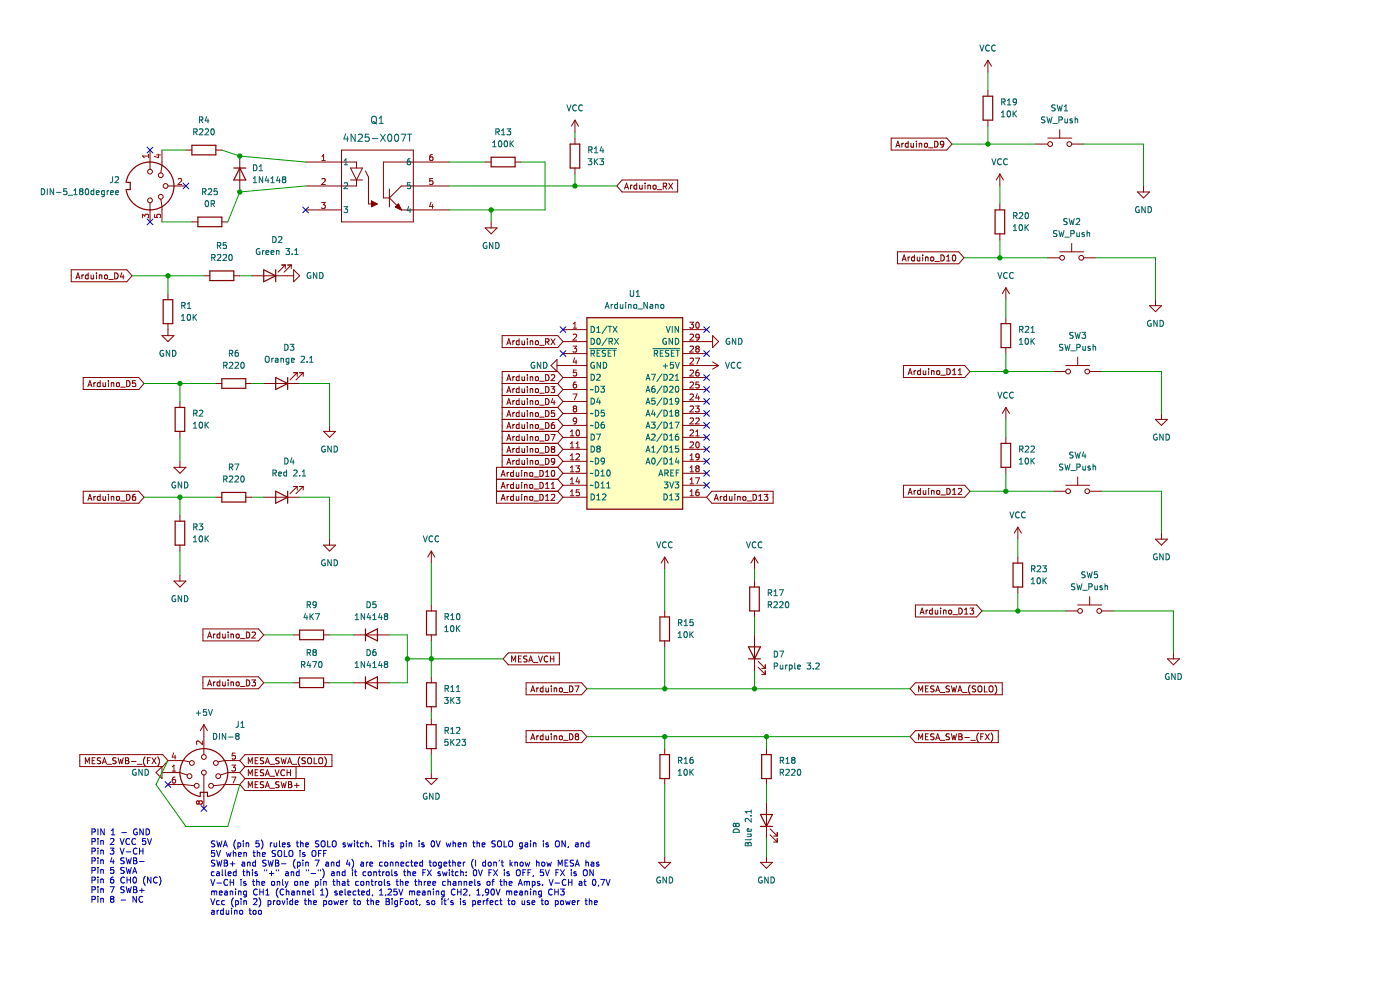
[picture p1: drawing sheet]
<svg xmlns="http://www.w3.org/2000/svg" width="297mm" height="210mm" viewBox="0 0 297 210" stroke-linecap="round" stroke-linejoin="round" font-family="sans-serif">
<path d="M.1 .1h296.9v209.9h-296.9z" fill-rule="evenodd" fill="#fff" stroke="#fff" stroke-width=".21"/>
<g fill="none" stroke="#840000" stroke-width=".25">
<path d="M26.7 38.7a5.1 5.1 0 0 1 7.9-3.5 5.1 5.1 0 0 1 0 8.5 5.1 5.1 0 0 1-7.9-3.5M26.9 38.7h.7v1.5h-.7M40.7 30.8h5.1v2h-5.1zM49.6 35.6h2.5M50.9 35.6l1.2 2.6h-2.5zM104.2 33.4h5.1v2h-5.1zM121 30.6h2v5h-2zM208.6 20.4h2v5.1h-2zM42 46.1h5.1v2h-5.1zM44.5 57.5h5.1v2h-5.1zM55.9 57.2l2.6 1.3-2.6 1.3zM58.5 57.2v2.6"/>
<path d="M211.1 44.5h2v5.1h-2zM34.6 63.6h2v5.1h-2zM124.5 67.4h20.3v40.6h-20.3zM212.4 68.7h2v5h-2zM37.2 86.4h2v5.1h-2zM47.1 80.3h5v2.1h-5zM58.5 80.1l2.5 1.3-2.5 1.2zM61 80.1v2.5M212.4 94h2v5.1h-2zM37.2 110.6h2v5h-2zM47.1 104.5h5v2h-5zM58.5 104.2l2.5 1.3-2.5 1.2z"/>
<path d="M61 104.2v2.5M214.9 119.4h2v5.1h-2zM63.6 133.7h5v2h-5zM77.5 133.4v2.5M77.5 134.7l2.6-1.3v2.5zM90.5 129.6h2v5.1h-2zM140 130.9h2v5h-2zM158.8 139.8h2.5M158.8 137.2h2.5l-1.2 2.6zM159 124.5h2.1v5.1h-2.1zM63.6 143.8h5v2h-5zM77.5 143.6v2.5"/>
<path d="M77.5 144.8l2.6-1.2v2.5zM90.5 144.8h2v5.1h-2zM90.5 153.7h2v5.1h-2zM42.5 169a5.1 5.1 0 0 1-3.5-7.9 5.1 5.1 0 0 1 8.5 0 5.1 5.1 0 0 1-3.5 7.9M42.5 168.8v-.7h1.5v.7M140 160.1h2v5h-2zM161.3 175.3h2.6M161.3 172.8h2.6l-1.3 2.5zM161.6 160.1h2v5h-2z"/>
</g>
<g fill="none" stroke="#840000" stroke-width=".21">
<path d="M209.6 12.8l-.8 1.3M209.6 12.8v2.5M209.6 19.1v1.3M209.6 12.8l.7 1.3M31.8 31.8v4.1M34.4 31.8v3.3l-.3 1.6M35.6 39.5h3.8M39.4 31.8h1.3M45.8 31.8h1.3M50.9 33.1v7.6M64.8 34.4h10.8v1.2M72.5 31.8h15.2v15.3h-15.2z"/>
<path d="M74.4 38.2h2.5M74.4 35.6h2.5l-1.3 2.6zM75.6 38.2v1.3h-10.8M77.5 36.3l.7 1.2v5.8h1.2M95.3 34.4h-14v7.6h1.3M95.3 39.5h-10.2l-2.5 2.5M102.9 34.4h1.3M109.3 34.4h1.2M122 25.5v2.5M122 29.3v1.3M122 35.6v1.3M122 25.5l-.8 1.3"/>
<path d="M122 25.5l.7 1.3M132 38.2h11.8v2.5h-11.8l-1.1-1.2zM132.6 39.8h.6M133.8 39.3v.8M134.1 39.3l-.3 .2M135.1 39.3h-.4l-.2 .2 .1 .6h.5M135.1 38.8v1.3M135.7 39.3l.1 .8 .4-.1M136.2 39.3v.8M136.8 38.8v.2M136.8 39.3v.8M137.4 39.4l.5-.1 .1 .8"/>
<path d="M137.4 39.3v.8M138.6 39.4l.2-.1 .3 .1v.7l-.5-.1zM140.7 39.5h.6l.1-.5-.7-.2v1.3M141 39.5l.4 .6M141.9 38.8l.8 1.3M142.7 38.8l-.8 1.3M189.1 29.3h11.7l1.2 1.3-1.2 1.2h-11.7zM190.1 31.2l.4-1.2 .4 1.2M190.2 30.9h.6M191.3 30.4v.8M191.7 30.4l-.4 .2M192.7 30.4h-.4l-.3 .2 .2 .6h.5"/>
<path d="M192.7 30v1.2M193.3 30.4v.8l.5-.1M193.8 30.4v.8M194.4 30v.1M194.4 30.4v.8M195 30.5l.5-.1 .1 .8M195 30.4v.8M196.2 30.4h.3l.3 .2v.4l-.3 .2-.4-.2zM197 31.3h1M198.3 30a.64 .64 0 0 1 .7 .6 .64 .64 0 0 1-.7 .6zM200.2 30.5l-.2 .2h-.4l-.1-.6 .5-.1 .2 .2-.1 .7-.1 .3h-.4M209.6 25.5v1.3"/>
<path d="M212.1 36.9v2.6M212.1 36.9l-.7 1.3M212.1 36.9l.8 1.3M219.7 30.6h2.6M222.3 29.3h5.1M224.8 27.5v1.8M227.4 30.6h2.5M242.6 39.5v1.2M15.1 57.2h11.8l1.1 1.3-1.1 1.3h-11.8zM16.1 59.2l.4-1.3 .5 1.3M16.2 58.8h.6M17.4 58.3v.9"/>
<path d="M17.7 58.3l-.3 .3M18.7 58.4l-.4-.1-.2 .3 .1 .5h.5M18.7 57.9v1.3M19.3 58.3l.1 .8 .5-.1M19.9 58.3v.9M20.5 57.9v.1M20.5 58.3v.9M21.1 58.4h.4l.1 .8M21.1 58.3v.9M22.2 58.4l.2-.1 .4 .1-.1 .7-.5-.1zM23.1 59.3h.9M24.3 57.9a.64 .64 0 0 1 .8 .6 .64 .64 0 0 1-.8 .7z"/>
<path d="M25.8 57.8l-.3 .9h.8M26.1 58.3v.9M31.8 43v4.1M34.1 42.2l.3 1.6v3.3M40.7 47.1h1.3M43.3 58.5h1.2M47.1 47.1h1.2M49.6 58.5h1.3M53.4 58.5h8.9M59.8 56.2h.7M60.5 56.2l-1.5 1.5M60.5 56.2v.8"/>
<path d="M61 56.2h.8M61.8 56.2l-1.5 1.5M61.8 56.2v.8M62.3 57.2l1.3 1.3-1.3 1.3zM64.8 44.5h7.7M82.6 42l2.5 2.5M82.6 40.1v3.8M83.9 43.9l.6-.6 .6 1.2zM85.1 44.5h10.2M102.9 48.3h2.6l-1.3 1.3zM104.2 47.1v1.2M132.5 40.1l.4-1.3 .4 1.3"/>
<path d="M139.4 40.2h1M190.4 53.4h13l1.1 1.3-1.1 1.3h-13zM191.4 55.4l.4-1.3 .4 1.3M191.5 55h.6M192.7 54.5v.9M193 54.5l-.3 .2M194 54.6l-.4-.1-.2 .2 .1 .6h.5M194 54.1v1.3M194.6 54.5v.8l.5-.1M195.1 54.5v.9M195.7 54.1v.1M195.7 54.5v.9"/>
<path d="M196.3 54.6h.5l.1 .8M196.3 54.5v.9M197.5 54.6l.2-.1 .3 .1v.7l-.5-.1zM198.3 55.5h1M199.6 54.1a.64 .64 0 0 1 .7 .6 .64 .64 0 0 1-.7 .7zM200.8 55.4h.7M200.8 54.4l.4-.3v1.3M202.1 54.2l.2-.1a.68 .68 0 0 1 .5 .6 .68 .68 0 0 1-.5 .7l-.3-.5zM212.1 43.3v1.2M212.1 49.6v1.3M222.3 54.7h2.5M224.8 53.4h5.1"/>
<path d="M227.4 51.6v1.8M229.9 54.7h2.5M241.3 40.7h2.6l-1.3 1.3zM34.4 71.2h2.5l-1.3 1.3zM35.6 62.3v1.3M35.6 68.7v2.5M62.3 79.1h.8M63.1 79.1l-1.6 1.5M63.1 79.1v.7M63.6 79.1h.7M64.3 79.1l-1.5 1.5M64.3 79.1v.7"/>
<path d="M106.5 71.2h11.8l1.1 1.3-1.1 1.2h-11.8zM107.5 73.1l.4-1.2 .5 1.2M107.6 72.8h.6M108.8 72.3v.8M108.8 79.9v.8M109.2 72.3l-.4 .2M109.2 79.9l-.4 .2M110.1 72.3h-.3l-.3 .2 .1 .6h.5M110.1 80l-.3-.1-.3 .2 .1 .6h.5M110.1 71.9v1.2M110.1 79.5v1.2M110.7 72.3l.1 .8 .5-.1"/>
<path d="M110.7 79.9l.1 .8 .5-.1M111.3 72.3v.8M111.3 79.9v.8M111.9 71.9v.1M111.9 72.3v.8M111.9 79.5v.1M111.9 79.9v.8M112.5 72.4l.5-.1v.8M112.5 72.3v.8M112.5 79.9v.8M113.6 72.4l.2-.1 .4 .1-.1 .7-.5-.1zM114.5 73.2h.9"/>
<path d="M115.7 72.5h.7v-.5l-.7-.1v1.2M115.7 79.5a.64 .64 0 0 1 .8 .6 .64 .64 0 0 1-.8 .6zM116 72.5l.5 .6M116.9 77.5l1.3-1.2v2.5zM116.9 71.9l.8 1.2M117 79.6l.4-.1 .3 .3-.8 .9h.8M117.7 71.9l-.8 1.2M118.2 77.5h6.3M119.4 72.5h5.1M119.4 69.9h5.1M119.4 75h5.1M144.8 77.5h7.6"/>
<path d="M144.8 72.5h6.4M144.8 69.9h5.1M144.8 75h5.1M151.2 76.8l1.2 .7M151.2 71.2l1.2 1.3-1.2 1.2zM152.4 77.5l-1.2 .8M191.7 77.5h13l1.1 1.3-1.1 1.3h-13zM192.7 79.5l.4-1.3 .4 1.3M192.8 79.1h.6M193.9 78.6v.9M194.3 78.6l-.4 .3M195.3 78.7l-.4-.1-.3 .3 .2 .5h.5"/>
<path d="M195.3 78.2v1.3M195.9 78.6v.8h.5M196.4 78.6v.9M197 78.2v.1M197 78.6v.9M197.6 78.6v.9M197.6 78.8l.5-.1 .1 .8M198.8 78.8l.1-.2 .4 .2-.1 .6h-.4zM199.6 79.6h1M200.9 78.2a.64 .64 0 0 1 .7 .6 .64 .64 0 0 1-.7 .7zM202.1 79.5h.7M202.1 78.6l.3-.4v1.3"/>
<path d="M203.3 79.5h.7M203.3 78.6l.4-.4v1.3M213.4 61v2.6M213.4 67.4v1.3M213.4 73.7v1.3M213.4 61l-.8 1.3M213.4 61l.7 1.3M223.5 78.8h2.6M226.1 77.5h5.1M228.6 75.8v1.7M231.2 78.8h2.5M243.9 64.8h2.5l-1.3 1.3z"/>
<path d="M245.1 63.6v1.2M17.7 80.1h11.7l1.2 1.3-1.2 1.2h-11.7zM18.6 82l.5-1.3 .4 1.3M18.8 81.7h.6M19.9 81.2v.8M20.3 81.2l-.4 .2M21.2 80.7v1.3M21.2 81.2h-.3l-.3 .2 .2 .6h.4M21.9 81.2v.8l.5-.1M22.4 81.2v.8M23 80.7v.2M23 81.2v.8"/>
<path d="M23.6 81.2v.8M23.6 81.3l.5-.1v.8M24.8 81.3l.1-.1 .4 .1-.1 .7-.4-.1zM25.6 82.1h1M26.9 80.7a.64 .64 0 0 1 .7 .7 .64 .64 0 0 1-.7 .6zM28.7 80.7h-.6v.7l.6-.1v.6l-.1 .1-.5-.1M36.9 99.1h2.5l-1.2 1.3zM38.2 85.2v1.2M38.2 91.5v1.3M38.2 97.9v1.2M45.8 81.4h1.3M52.1 81.4h1.3"/>
<path d="M55.9 81.4h7.7M68.6 91.5h2.6l-1.3 1.3zM69.9 90.2v1.3M106.5 81.4h11.8M106.5 91.5h11.8M106.5 89h11.8M106.5 96.6h11.8M106.5 94h11.8M106.5 83.9h11.8M106.5 86.4h11.8M107.5 98.5l.4-1.2 .5 1.2M107.5 96l.4-1.3 .5 1.3"/>
<path d="M107.5 93.4l.4-1.2 .5 1.2M107.5 80.7l.4-1.2 .5 1.2M107.5 83.3l.4-1.3 .5 1.3M107.5 88.4l.4-1.3 .5 1.3M107.5 90.9l.4-1.3 .5 1.3M107.5 85.8l.4-1.2 .5 1.2M107.6 98.2h.6M107.6 95.6h.6M107.6 93.1h.6M107.6 80.4h.6M107.6 82.9h.6M107.6 88h.6"/>
<path d="M107.6 90.5h.6M107.6 85.5h.6M108.8 82.4v.9M108.8 85v.8M108.8 87.5v.9M108.8 90.1v.8M108.8 92.6v.8M108.8 95.1v.9M108.8 97.7v.8M108.9 99.8v1.3M109.2 97.7l-.4 .2M109.2 95.1l-.4 .3"/>
<path d="M109.2 92.6l-.4 .2M109.2 82.4l-.4 .3M109.2 87.5l-.4 .3M109.2 90.1l-.4 .2M109.2 85l-.4 .2M110.1 87.6l-.3-.1-.3 .3 .1 .5h.5M110.1 82.5l-.3-.1-.3 .3 .1 .5h.5M110.1 85h-.3l-.3 .2 .1 .6h.5M110.1 90.1h-.3l-.3 .2 .1 .5h.5M110.1 92.7l-.3-.1-.3 .2 .1 .6h.5M110.1 95.2l-.3-.1-.3 .3 .1 .5h.5M110.1 97.7h-.3l-.3 .2 .1 .6h.5"/>
<path d="M110.1 82v1.3M110.1 84.6v1.2M110.1 87.1v1.3M110.1 89.6v1.3M110.1 92.2v1.2M110.1 94.7v1.3M110.1 97.3v1.2M110.7 99.8v.1M110.7 82.4l.1 .8h.5M110.7 85l.1 .8 .5-.1M110.7 95.1l.1 .8h.5M110.7 97.7l.1 .8 .5-.1"/>
<path d="M110.7 87.5l.1 .8 .5-.1M110.7 90.1l.1 .7h.5M110.7 92.6l.1 .8 .5-.1M111.3 82.4v.9M111.3 85v.8M111.3 87.5v.9M111.3 90.1v.8M111.3 92.6v.8M111.3 95.1v.9M111.3 97.7v.8M111.9 82v.1M111.9 82.4v.9"/>
<path d="M111.9 84.6v.1M111.9 85v.8M111.9 87.1v.1M111.9 87.5v.9M111.9 89.6v.2M111.9 90.1v.8M111.9 92.2v.1M111.9 92.6v.8M111.9 94.7v.1M111.9 95.1v.9M111.9 97.3v.1M111.9 97.7v.8"/>
<path d="M112.5 80h.5v.7M112.5 82.6l.5-.1v.8M112.5 85.1l.5-.1v.8M112.5 87.6h.5v.8M112.5 90.2l.5-.1v.8M112.5 92.7h.5v.7M112.5 95.3l.5-.1v.8M112.5 97.8l.5-.1v.8M112.5 82.4v.9M112.5 85v.8M112.5 87.5v.9M112.5 90.1v.8"/>
<path d="M112.5 92.6v.8M112.5 95.1v.9M112.5 97.7v.8M113.6 97.8l.2-.1 .4 .1-.1 .7-.5-.1zM113.6 80l.2-.1 .4 .1-.1 .7-.5-.1zM113.6 82.6l.2-.2 .4 .2-.1 .6h-.5zM113.6 85.1l.2-.1 .4 .1-.1 .7-.5-.1zM113.6 87.6l.2-.1 .4 .1-.1 .7-.5-.1zM113.6 90.2l.2-.1 .4 .1-.1 .6h-.5zM113.6 92.7l.2-.1 .4 .1-.1 .7-.5-.1zM113.6 95.3l.2-.2 .4 .2-.1 .6h-.5zM114.5 98.6h.9"/>
<path d="M114.5 96.1h.9M114.5 93.6h.9M114.5 80.9h.9M114.5 83.4h.9M114.5 88.5h.9M114.5 91h.9M114.5 85.9h.9M114.5 99.8a.64 .64 0 0 1 .8 .6 .64 .64 0 0 1-.8 .7zM115.7 97.3a.64 .64 0 0 1 .8 .6 .64 .64 0 0 1-.8 .6zM115.7 82a.64 .64 0 0 1 .8 .7 .64 .64 0 0 1-.8 .6zM115.7 84.6a.64 .64 0 0 1 .8 .6 .64 .64 0 0 1-.8 .6zM115.7 87.1a.64 .64 0 0 1 .8 .6 .64 .64 0 0 1-.8 .7z"/>
<path d="M115.7 89.6a.64 .64 0 0 1 .8 .7 .64 .64 0 0 1-.8 .6zM115.7 92.2a.64 .64 0 0 1 .8 .6 .64 .64 0 0 1-.8 .6zM115.7 94.7a.64 .64 0 0 1 .8 .6 .64 .64 0 0 1-.8 .7zM116.9 82h.8l-.4 .5 .3 .1v.6l-.2 .1-.5-.1M116.9 92.2h.8l-.5 1.2M117.1 99.9l.2-.1a.68 .68 0 0 1 .4 .6 .68 .68 0 0 1-.4 .7l-.3-.5zM117.2 95.3l-.2-.3 .2-.3 .4 .1 .1 .2-.3 .3M117.2 95.3l-.2 .2v.2l.2 .3h.2l.3-.3-.1-.3-.2-.1M117.2 95.3h.2M117.3 84.5l-.3 .9h.7M117.6 89.6l-.4 .1-.2 .2v.8l.2 .2 .4-.1v-.6l-.4-.1-.2 .3M117.6 85v.8"/>
<path d="M117.6 87.1h-.6v.6l.6-.1v.6l-.2 .2-.4-.2M117.7 97.8l-.3 .2h-.3l-.1-.6 .4-.1 .3 .2-.1 .7-.2 .3h-.3M118.3 99.1h-13v7.6h13l1.1-1.2M118.3 99.1l1.1 1.3M118.3 96.6l1.1 1.3M118.3 94l1.1 1.3M118.3 91.5l1.1 1.3M118.3 81.4l1.1 1.2M118.3 86.4l1.1 1.3M118.3 89l1.1 1.2M118.3 83.9l1.1 1.3M119.4 80.1l-1.1-1.3h-11.8v20.3"/>
<path d="M119.4 92.8h5.1M119.4 95.3h5.1M119.4 97.9h5.1M119.4 90.2h5.1M119.4 87.7h5.1M119.4 85.2h5.1M119.4 82.6h5.1M119.4 80.1h5.1M119.4 97.9l-1.1 1.2M119.4 95.3l-1.1 1.3M119.4 92.8l-1.1 1.2M119.4 80.1l-1.1 1.3"/>
<path d="M119.4 82.6l-1.1 1.3M119.4 87.7l-1.1 1.3M119.4 90.2l-1.1 1.3M119.4 85.2l-1.1 1.2M144.8 92.8h5.1M144.8 95.3h5.1M144.8 97.9h5.1M144.8 90.2h5.1M144.8 87.7h5.1M144.8 85.2h5.1M144.8 82.6h5.1M144.8 80.1h5.1"/>
<path d="M213.4 86.4v2.6M213.4 92.8v1.2M213.4 99.1v1.3M213.4 86.4l-.8 1.3M213.4 86.4l.7 1.3M245.1 89h2.6l-1.3 1.2zM246.4 87.7v1.3M17.7 104.2h11.7l1.2 1.3-1.2 1.2h-11.7zM18.6 106.1l.5-1.2 .4 1.2M18.8 105.8h.6M19.9 105.3v.8M20.3 105.3l-.4 .2"/>
<path d="M21.2 105.4l-.3-.1-.3 .2 .2 .6h.4M21.2 104.9v1.2M21.9 105.3v.8l.5-.1M22.4 105.3v.8M23 104.9v.1M23 105.3v.8M23.6 105.4h.5v.7M23.6 105.3v.8M24.8 105.4l.1-.1 .4 .1-.1 .7-.4-.1zM25.6 106.3h1M26.9 104.9a.64 .64 0 0 1 .7 .6 .64 .64 0 0 1-.7 .6zM28.7 104.9h-.4l-.2 .3v.7l.2 .2 .4-.1v-.6h-.4l-.2 .2"/>
<path d="M38.2 109.3v1.3M38.2 115.6v1.3M45.8 105.5h1.3M52.1 105.5h1.3M55.9 105.5h7.7M62.3 103.2h.8M63.1 103.2v.8M63.1 103.2l-1.6 1.5M63.6 103.2h.7M64.3 103.2v.8M64.3 103.2l-1.5 1.5M68.6 115.6h2.6l-1.3 1.3z"/>
<path d="M69.9 114.4v1.2M91.5 116.9v2.5M91.5 116.9l-.8 1.3M91.5 116.9l.8 1.3M105.3 104.2h13M105.3 101.7h13M106.3 106.1l.4-1.2 .5 1.2M106.3 103.6l.4-1.3 .5 1.3M106.3 101.1l.4-1.3 .5 1.3M106.4 105.8h.6M106.4 103.2h.6M106.4 100.7h.6"/>
<path d="M107.6 100.2v.9M107.6 102.8v.8M107.6 105.3v.8M107.9 105.3l-.3 .2M107.9 102.8l-.3 .2M107.9 100.2l-.3 .3M108.9 105.4l-.3-.1-.3 .2 .1 .6h.5M108.9 102.3v1.3M108.9 104.9v1.2M108.9 100.3l-.3-.1-.3 .3 .1 .5h.5M108.9 102.8h-.3l-.3 .2 .1 .5h.5M109.5 105.3l.1 .8 .5-.1"/>
<path d="M109.5 100.2l.1 .8 .5-.1M109.5 102.8l.1 .7h.5M110.1 100.2v.9M110.1 102.8v.8M110.1 105.3v.8M110.7 102.3v.2M110.7 100.2v.9M110.7 102.8v.8M110.7 104.9v.1M110.7 105.3v.8M111.3 105.4h.5v.7M111.3 100.2v.9"/>
<path d="M111.3 102.8v.8M111.3 105.3v.8M111.3 100.3h.5v.8M111.3 102.9l.5-.1v.8M112.4 105.4l.2-.1 .4 .1-.1 .7-.5-.1zM112.4 100.3l.2-.1 .4 .1-.1 .7-.5-.1zM112.4 102.9l.2-.1 .4 .1-.1 .6h-.5zM113.3 106.3h.9M113.3 103.7h.9M113.3 101.2h.9M114.5 104.9a.64 .64 0 0 1 .8 .6 .64 .64 0 0 1-.8 .6zM114.5 102.3a.64 .64 0 0 1 .8 .7 .64 .64 0 0 1-.8 .6z"/>
<path d="M115.7 106.1h.8M115.7 100.2l.4-.4v1.3M115.7 102.7l.4-.4v1.3M115.7 105.2l.4-.3v1.2M115.7 103.6h.8M115.7 101.1h.8M117 105l.4-.1 .3 .3-.8 .9h.8M117 103.6h.7M117 102.7l.3-.4v1.3M118.3 104.2l1.1 1.3M118.3 101.7l1.1 1.2M119.4 105.5h5.1"/>
<path d="M119.4 102.9h5.1M119.4 100.4h5.1M119.4 102.9l-1.1 1.3M119.4 100.4l-1.1 1.3M141 118.2v2.5M141 118.2l-.7 1.2M141 118.2l.8 1.2M144.8 105.5h5.1M144.8 102.9h5.1M144.8 100.4h5.1M151 104.2h13v2.5h-13l-1.1-1.2zM151.5 106.1l.5-1.2 .4 1.2"/>
<path d="M151.7 105.8h.6M152.8 105.3v.8M153.2 105.3l-.4 .2M154.1 105.4l-.3-.1-.3 .2 .1 .6h.5M154.1 104.9v1.2M154.7 105.3l.1 .8 .5-.1M155.3 105.3v.8M155.9 104.9v.1M155.9 105.3v.8M156.5 105.4h.5v.7M156.5 105.3v.8M157.6 105.4l.2-.1 .4 .1-.1 .7-.5-.1z"/>
<path d="M158.5 106.3h1M159.8 104.9a.64 .64 0 0 1 .7 .6 .64 .64 0 0 1-.7 .6zM160.1 118.2v2.5M160.1 118.2l-.8 1.2M160.1 118.2l.7 1.2M161 106.1h.7M161 105.2l.3-.3v1.2M162.1 104.9h.8l-.4 .5 .3 .1v.5l-.1 .1-.6-.1M191.7 102.9h13l1.1 1.3-1.1 1.3h-13zM192.7 104.9l.4-1.3 .4 1.3M192.8 104.5h.6M193.9 104v.9"/>
<path d="M194.3 104l-.4 .3M195.3 104.1l-.4-.1-.3 .3 .2 .5h.5M195.3 103.6v1.3M195.9 104v.8l.5-.1M196.4 104v.9M197 103.6v.1M197 104v.9M197.6 104.1h.5l.1 .8M197.6 104v.9M198.8 104.1l.1-.1 .4 .1-.1 .7-.4-.1zM199.6 105h1M200.9 103.6a.64 .64 0 0 1 .7 .6 .64 .64 0 0 1-.7 .7z"/>
<path d="M202.1 104.9h.7M202.1 104l.3-.4v1.3M203.3 103.7l.5-.1 .2 .4-.8 .9h.8M215.9 111.8v2.6M215.9 118.2v1.2M215.9 111.8l-.7 1.3M215.9 111.8l.8 1.3M223.5 104.2h2.6M226.1 102.9h5.1M228.6 101.2v1.7M231.2 104.2h2.5M245.1 114.4h2.6l-1.3 1.2z"/>
<path d="M246.4 113.1v1.3M36.9 123.2h2.5l-1.2 1.3zM38.2 122v1.2M43 133.4h11.8l1.1 1.3-1.1 1.2h-11.8zM44 135.3l.5-1.2 .4 1.2M44.2 135h.6M45.3 134.5v.8M45.7 134.5l-.4 .2M46.6 134.6l-.3-.1-.3 .2 .2 .6h.4M46.6 134.1v1.2M47.2 134.5l.1 .8 .5-.1M47.8 134.5v.8"/>
<path d="M48.4 134.1v.1M48.4 134.5v.8M49 134.5v.8M49 134.6h.5v.7M50.2 134.6l.3-.1 .3 .2v.4l-.3 .2-.4-.2zM51 135.5h1M52.3 134.1a.64 .64 0 0 1 .7 .6 .64 .64 0 0 1-.7 .6zM53.5 134.2l.5-.1 .2 .3-.8 .9h.8M62.3 134.7h1.3M68.6 134.7h1.3M75 134.7h7.6M91.5 128.3v1.3"/>
<path d="M91.5 134.7v1.2M107.8 138.5h10.9v2.5h-10.9l-1.1-1.2zM110 139.8h.4M110.6 139.2h-.6v1.2h.6M111.8 139.2h-.5l-.2 .2 .1 .3 .5 .2v.4l-.6 .1M114.2 139.2l.5 1.2 .4-1.2M116.2 139.3a.56 .56 0 0 0-.8 .5 .56 .56 0 0 0 .8 .5M116.8 139.8h.7M116.8 139.2v1.2M117.5 139.2v1.2M141 129.6v1.3M141 135.9v1.3"/>
<path d="M160.1 123.2v1.3M160.1 129.6v1.3M160.1 134.7v7.6M194.2 128.3h13l1.1 1.3-1.1 1.3h-13zM195.2 130.3l.4-1.3 .4 1.3M195.3 129.9h.6M196.5 129.4v.9M196.8 129.4l-.3 .3M197.8 129.5l-.4-.1-.2 .3 .1 .5h.5M197.8 129v1.3M198.4 129.4l.1 .8 .4-.1M198.9 129.4v.9"/>
<path d="M199.5 129v.1M199.5 129.4v.9M200.1 129.5h.5l.1 .8M200.1 129.4v.9M201.3 129.5l.2-.1 .3 .1v.7l-.5-.1zM202.1 130.4h1M203.4 129a.64 .64 0 0 1 .7 .6 .64 .64 0 0 1-.7 .7zM204.6 130.3h.7M204.6 129.4l.4-.4v1.3M205.8 129h.8l-.5 .5 .4 .1v.5l-.2 .2-.5-.2M215.9 124.5v1.3M226.1 129.6h2.5"/>
<path d="M228.6 128.3h5.1M231.2 126.6v1.7M233.7 129.6h2.5M247.7 139.8h2.5l-1.3 1.2zM248.9 138.5v1.3M43 143.6h11.8l1.1 1.2-1.1 1.3h-11.8zM43.3 153.7v6.4M43.3 153.7l-.8 1.3M43.3 153.7l.7 1.3M44 145.5l.5-1.3 .4 1.3M44.2 145.1h.6M45.3 144.7v.8"/>
<path d="M45.7 144.7l-.4 .2M46.6 144.7h-.3l-.3 .2 .2 .5h.4M46.6 144.2v1.3M47.2 144.7l.1 .7h.5M47.8 144.7v.8M48.4 144.2v.2M48.4 144.7v.8M49 144.8l.5-.1v.8M49 144.7v.8M50.1 144.8l.2-.1 .4 .1-.1 .6h-.5zM51 145.6h1M52.3 144.2a.64 .64 0 0 1 .7 .7 .64 .64 0 0 1-.7 .6z"/>
<path d="M53.4 144.2h.8l-.4 .5 .3 .1v.6l-.1 .1-.6-.1M62.3 144.8h1.3M68.6 144.8h1.3M75 144.8h7.6M91.5 143.6v1.2M91.5 149.9v1.3M91.5 152.5v1.2M91.5 158.8v1.3M108.5 140.4v-1.2l.5 .9 .4-.9v1.2M111.6 144.8h11.8l1.1 1.3-1.1 1.3h-11.8zM111.6 155h11.8l1.1 1.3-1.1 1.2h-11.8zM112.2 140.4l.4-1.2 .4 1.2"/>
<path d="M112.3 140.1h.6M112.6 146.8l.4-1.3 .4 1.3M112.6 156.9l.4-1.2 .4 1.2M112.7 146.4h.6M112.7 156.6h.6M113.1 140.5h1M113.9 145.9v.9M113.9 156.1v.8M114.2 145.9l-.3 .3M114.2 156.1l-.3 .2M115.2 146l-.4-.1-.2 .3 .1 .5h.5M115.2 145.5v1.3"/>
<path d="M115.2 155.7v1.2M115.2 156.1h-.4l-.2 .2 .1 .6h.5M115.8 145.9l.1 .8 .5-.1M115.8 156.1l.1 .8 .5-.1M116.4 145.9v.9M116.4 156.1v.8M117 145.5v.1M117 145.9v.9M117 155.7v.1M117 156.1v.8M117.6 146h.4l.1 .8M117.6 145.9v.9"/>
<path d="M117.6 156.1v.8M117.6 156.2l.4-.1 .1 .8M118.7 146l.2-.1 .4 .1-.1 .7-.5-.1zM118.7 156.2l.2-.1 .4 .1-.1 .7-.5-.1zM119.6 146.9h.9M119.6 157h.9M120.8 145.5a.64 .64 0 0 1 .8 .6 .64 .64 0 0 1-.8 .7zM120.8 155.7a.64 .64 0 0 1 .8 .6 .64 .64 0 0 1-.8 .6zM122 145.5h.8l-.5 1.3M122.3 156.2l-.3 .2v.3l.3 .2h.2l.3-.2-.1-.4-.2-.1M122.3 156.2l-.3-.2 .3-.3h.3l.2 .2-.3 .3M122.3 156.2h.2"/>
<path d="M141 158.8v1.3M160.8 141.5l1.5 1.6M160.8 140.3l1.5 1.5M161.6 143.1h.7M161.6 141.8h.7M162.3 141v.8M162.3 142.3v.8M162.6 158.8v1.3M194.2 144.8h18.4v2.6h-18.4l-1.1-1.3zM194.2 155h17.6v2.5h-17.6l-1.1-1.2zM194.9 146.8v-1.3l.4 .9 .4-.9v1.3M194.9 156.9v-1.2l.4 .9 .4-.9v1.2"/>
<path d="M196.3 146.1h.5M196.3 156.3h.5M196.9 145.5h-.6v1.3h.6M196.9 155.7h-.6v1.2h.6M198.1 145.6l-.4-.1-.3 .2 .1 .3 .6 .3v.3l-.7 .1M198.1 155.7h-.4l-.3 .2 .1 .3 .6 .2v.4l-.7 .1M198.5 156.9l.4-1.2 .5 1.2M198.5 146.8l.4-1.3 .5 1.3M198.6 146.4h.6M198.6 156.6h.6M199.5 146.9h.9M199.5 157h.9"/>
<path d="M201.4 145.6h-.7v.4l.6 .2 .1 .3-.2 .3-.5-.1M201.4 155.7l-.7 .1v.3l.6 .3 .1 .3-.2 .2h-.5M201.8 155.7l.3 1.2 .3-.9 .2 .9 .3-1.2M201.8 145.5l.3 1.3 .3-.9 .2 .9 .3-1.3M203.2 146.8l.4-1.3 .5 1.3M203.3 146.4h.7M203.4 155.7h.4l.3 .2-.3 .4 .3 .1v.3l-.2 .2h-.5zM203.4 156.3h.4M204.2 146.9h1M204.7 156.4h.9M205.8 145.3a1.46 1.46 0 0 0 0 2M205.9 157h1"/>
<path d="M207 145.6h-.7v.4l.6 .2 .1 .3-.3 .3-.5-.1M207.5 145.7l.3-.2a.43 .43 0 0 1 .5 .4v.4a.42 .42 0 0 1-.4 .5 .42 .42 0 0 1-.4-.5zM207.6 155.5a1.46 1.46 0 0 0 0 1.9M208.1 156.3h.4M208.7 155.7h-.6v1.2M208.8 145.5v1.3h.7M209 155.7l.9 1.2M209.9 145.7l.2-.2a.43 .43 0 0 1 .6 .4v.4a.42 .42 0 0 1-.5 .5 .42 .42 0 0 1-.4-.5zM209.9 155.7l-.9 1.2M210.2 155.5a1.46 1.46 0 0 1 0 1.9M211.1 145.3a1.46 1.46 0 0 1 0 2M16.9 160.1h17.6l1.1 1.2-1.1 1.3h-17.6z"/>
<path d="M18.1 162v-1.3l.4 .9 .4-.9v1.3M19.6 161.3h.4M20.2 160.7h-.6v1.3h.6M21.4 160.8l-.7 .1v.3l.5 .3 .2 .3-.3 .2-.5-.1M21.7 162l.5-1.3 .4 1.3M21.9 161.6h.6M22.7 162.1h1M24.6 160.8l-.6 .1v.3l.5 .3 .1 .3-.2 .2-.5-.1M25.1 160.7l.3 1.3 .2-.9 .2 .9 .3-1.3M26.6 161.3h.5M26.6 160.7h.5l.2 .3-.2 .3 .2 .2 .1 .3-.3 .2h-.5zM27.9 161.5h1"/>
<path d="M29.2 162.1h.9M30.8 160.6a1.46 1.46 0 0 0 0 1.9M31.3 161.3h.4M31.9 160.7h-.6v1.3M32.3 160.7l.8 1.3M33.1 160.7l-.8 1.3M33.5 160.6a1.46 1.46 0 0 1 0 1.9M34.4 163.9h3.8l1.5 .5M34.4 162.6v2.5l-1.3-1.2zM35.6 166.4h3.3l2.3 .3M35.6 161.3h3.3l1.3 .3M43.3 164.4v7.1"/>
<path d="M50.9 163.9h-2.6l-1.5 .5M50.9 166.4h-3.3l-2.3 .3M50.9 161.3h-3.3l-1.3 .3M50.9 161.3l1.1-1.2h18.4v2.5h-18.4M50.9 161.3l1.1 1.3M50.9 163.9l1.1 1.2M52 165.1h12.6v2.6h-12.6l-1.1-1.3M52 165.1l-1.1 1.3M52 162.6l-1.1 1.3M52.7 162v-1.3l.4 .9 .4-.9v1.3M52.7 164.5v-1.2l.4 .9 .4-.9v1.2M52.7 167.1v-1.3l.4 .9 .4-.9v1.3"/>
<path d="M54.1 166.4h.5M54.1 161.3h.5M54.1 163.9h.5M54.7 160.7h-.6v1.3h.6M54.7 165.8h-.6v1.3h.6M54.7 163.3h-.6v1.2h.6M55.9 160.8l-.4-.1-.3 .3 .1 .3 .6 .2v.4h-.7M55.9 163.3h-.4l-.3 .2 .1 .3 .6 .3v.3l-.7 .1M55.9 165.9l-.4-.1-.3 .3 .1 .3 .6 .2v.4h-.7M56.3 167.1l.4-1.3 .5 1.3M56.3 162l.4-1.3 .5 1.3M56.3 164.5l.4-1.2 .5 1.2"/>
<path d="M56.4 161.6h.6M56.4 166.7h.6M56.4 164.2h.6M57.3 162.1h.9M57.3 167.2h.9M57.3 164.7h.9M58.4 163.3l.4 1.2 .4-1.2M59.2 160.8l-.7 .1v.3l.6 .3 .1 .3-.2 .2-.5-.1M59.2 165.9h-.7v.4l.6 .2 .1 .3-.2 .3-.5-.1M59.6 165.8l.3 1.3 .3-.9 .2 .9 .3-1.3M59.6 160.7l.3 1.3 .3-.9 .2 .9 .3-1.3M60.4 163.4a.56 .56 0 0 0-.8 .5 .56 .56 0 0 0 .8 .5"/>
<path d="M60.9 163.9h.7M60.9 163.3v1.2M61 162l.4-1.3 .5 1.3M61.1 161.6h.6M61.2 166.4h.4M61.2 165.8h.4l.3 .3-.3 .3 .3 .1v.3l-.2 .3h-.5zM61.6 163.3v1.2M62 162.1h1M62.5 166.6h.9M62.8 162.6v2.5M63 166.1v1M63.6 160.6a1.46 1.46 0 0 0 0 1.9"/>
<path d="M64.8 160.8l-.7 .1v.3l.5 .3 .2 .3-.3 .2-.5-.1M65.3 160.9l.3-.2a.43 .43 0 0 1 .5 .5v.4a.42 .42 0 0 1-.4 .4 .42 .42 0 0 1-.4-.4zM66.6 160.7v1.3h.6M67.7 160.9l.2-.2a.43 .43 0 0 1 .6 .5v.4a.42 .42 0 0 1-.5 .4 .42 .42 0 0 1-.4-.4zM68.9 160.6a1.46 1.46 0 0 1 0 1.9M90.2 165.1h2.6l-1.3 1.3zM91.5 163.9v1.2M141 165.1v1.3M162.6 165.1v1.3M162.6 170.2v7.6M163.4 177.1l1.5 1.5M163.4 175.8l1.5 1.5"/>
<path d="M164.1 178.6h.8M164.1 177.3h.8M164.9 176.6v.7M164.9 177.8v.8M139.7 182.9h2.6l-1.3 1.3zM141 181.7v1.2M161.3 182.9h2.6l-1.3 1.3zM162.6 181.7v1.2"/>
<circle cx="31.8" cy="36.4" r=".51"/>
<circle cx="34.1" cy="37.2" r=".51"/>
<circle cx="35.1" cy="39.5" r=".51"/>
<circle cx="222.8" cy="30.6" r=".51"/>
<circle cx="226.8" cy="30.6" r=".51"/>
<circle cx="31.8" cy="42.5" r=".51"/>
<circle cx="34.1" cy="41.7" r=".51"/>
<circle cx="225.3" cy="54.7" r=".51"/>
<circle cx="229.4" cy="54.7" r=".51"/>
<circle cx="226.6" cy="78.8" r=".51"/>
<circle cx="230.7" cy="78.8" r=".51"/>
<circle cx="226.6" cy="104.2" r=".51"/>
<circle cx="230.7" cy="104.2" r=".51"/>
<circle cx="229.1" cy="129.6" r=".51"/>
<circle cx="233.2" cy="129.6" r=".51"/>
<circle cx="40.2" cy="164.6" r=".51"/>
<circle cx="40.7" cy="161.8" r=".51"/>
<circle cx="41.7" cy="166.7" r=".51"/>
<circle cx="43.3" cy="163.9" r=".51"/>
<circle cx="43.3" cy="160.6" r=".51"/>
<circle cx="44.8" cy="166.7" r=".51"/>
<circle cx="45.8" cy="161.8" r=".51"/>
<circle cx="46.3" cy="164.6" r=".51"/>
</g>
<g fill="none" stroke="#006464" stroke-width=".21">
<path d="M207.9 9.6l.4 1.2 .4-1.2M209.9 9.7a.56 .56 0 0 0-.8 .5 .56 .56 0 0 0 .8 .5M211.1 9.7a.56 .56 0 0 0-.7 .5 .56 .56 0 0 0 .7 .5M23.9 37.5l-.1 1.1-.4 .2M24.4 37.6l.5-.1 .3 .3-.8 1h.8M41.1 28l.6-.1 .1-.5-.7-.1v1.3M41.4 28l.4 .6M42.3 27.4l.5-.1 .2 .4-.7 .9h.7M42.3 25.5l.6-.1 .1-.5-.7-.1v1.3M42.6 25.5l.4 .6M43.5 27.4l.5-.1 .2 .4-.7 .9h.7M43.8 24.7l-.3 .9h.8"/>
<path d="M44.1 25.2v.9M44.9 27.4l.1-.1a.68 .68 0 0 1 .5 .7 .68 .68 0 0 1-.5 .6l-.3-.5zM53.7 38.8h.8M53.7 37.8l.4-.3v1.3M53.8 34.9a.64 .64 0 0 1 .7 .7 .64 .64 0 0 1-.7 .6zM55 36.2h.7M55 35.3l.4-.4v1.3M55.7 37.5v1.3l-.7-1.3v1.3M56.6 37.4l-.3 .9h.8M56.9 37.9v.9M57.5 38.8h.7M57.5 37.8l.3-.3v1.3"/>
<path d="M59 37.4l-.3 .9h.8M59.3 37.9v.9M60.1 38l-.2 .3v.2l.2 .3h.3l.2-.3v-.3l-.2-.2M60.1 38l-.2-.2 .2-.3h.3l.2 .2-.2 .3M60.1 38h.3M73 34.9h.8M73 38.9l.5-.1 .3 .3-.8 .9h.8M73 34l.4-.3v1.2M73.3 28.4l-.3 1.1h.9M73.7 29v1M75.4 28.5v1.5l-.9-1.5v1.5M76 28.6l.6-.1 .3 .4-1 1.1h1"/>
<path d="M78.3 28.5h-.8v.7l.2-.2 .5 .1 .1 .2v.5l-.3 .2-.5-.2M78.9 24.9l.3-.2a.51 .51 0 0 1 .7 .5v.5a.51 .51 0 0 1-.6 .5 .51 .51 0 0 1-.5-.5zM79 29.4h1.1M79.1 25.8l.8 .5M80.4 25.1l.5-.4v1.5M80.4 26.2h.9M80.7 28.5l1 1.5M81.7 28.5l-1 1.5M82.4 28.6l.2-.1a.81 .81 0 0 1 .5 .7 .81 .81 0 0 1-.5 .8l-.2-.2-.2-.4zM83.9 28.5h.2a.81 .81 0 0 1 .5 .7 .81 .81 0 0 1-.5 .8 1.01 1.01 0 0 1-.2-1.5zM85.1 28.5h1l-.7 1.5M86.5 28.5h.8"/>
<path d="M86.9 28.5v1.5M87 33.7h-.4l-.1 .3-.1 .7 .2 .2 .5-.1-.1-.6h-.4l-.2 .2M87.1 38.8h-.6l-.1 .6 .6-.1 .1 .6-.2 .1-.5-.1M104.5 31.1h.8M104.5 30.2l.4-.3v1.2M105.2 28l.6-.1 .1-.5-.7-.1v1.3M105.5 28l.4 .6M105.9 30l.1-.1a.68 .68 0 0 1 .5 .6 .68 .68 0 0 1-.5 .6l-.3-.4zM106.4 28.6h.7M106.4 27.7l.4-.4v1.3M107.1 30l.1-.1a.68 .68 0 0 1 .5 .6 .68 .68 0 0 1-.5 .6l-.3-.4zM107.6 27.3h.7l-.4 .5 .4 .1v.6l-.2 .1-.5-.1"/>
<path d="M108.2 29.9v1.2M108.4 30.4l.5 .7M108.9 29.9l-.7 .7M120.3 22.3l.4 1.2 .4-1.2M122.3 22.4a.56 .56 0 0 0-.8 .5 .56 .56 0 0 0 .8 .5M123.5 22.4a.56 .56 0 0 0-.8 .5 .56 .56 0 0 0 .8 .5M124.8 33.7h.8l-.5 .5 .4 .1v.5l-.2 .1-.5-.1M124.9 31.8l.6-.1 .1-.4-.7-.2v1.3M125.2 31.8l.4 .6M126.1 32.4h.7M126.1 31.5l.4-.4v1.3M126.1 33.7v1.2"/>
<path d="M126.3 34.2l.5 .7M126.8 33.7l-.7 .7M127.2 33.7h.8l-.4 .5 .4 .1v.5l-.2 .1-.6-.1M127.6 31.1l-.3 .9h.8M127.9 31.6v.8M210.4 33.7l.4 1.2 .5-1.2M212.4 33.8a.56 .56 0 0 0-.8 .5 .56 .56 0 0 0 .8 .5M212.4 24.8h.8M212.4 23.9l.4-.4v1.3M212.5 21.6h.6l.1-.5-.7-.1v1.3M212.8 21.6l.4 .7M213.7 33.8a.56 .56 0 0 0-.8 .5 .56 .56 0 0 0 .8 .5"/>
<path d="M213.7 22.3h.7M213.7 21.3l.4-.3v1.3M213.8 23.6l.1-.1a.68 .68 0 0 1 .5 .7 .68 .68 0 0 1-.5 .6l-.3-.5zM214.9 23.5v1.3M215.1 24.1l.5 .7M215.6 21.5l-.2 .3-.4-.1v-.6l.4-.1 .2 .2v.7l-.2 .3-.4 .1M215.6 23.5l-.7 .7M221.7 24.9h-.7v.4l.5 .2 .2 .3-.3 .3-.5-.1M222.1 24.8l.3 1.3 .2-.9 .3 .9 .3-1.3M223.4 26.2h.9M223.8 22.3h-.4l-.3 .2 .1 .3 .6 .2v.4l-.7 .1M224.3 22.3l.3 1.2 .2-.9 .3 .9 .3-1.2"/>
<path d="M224.6 25.5l.6-.1 .1-.5-.7-.1v1.3M225.8 23.5h.7M225.8 22.6l.3-.3v1.2M225.9 25.2l.1 .8 .4-.1M226.4 25.2v.9M227.5 25.3l-.3-.1-.2 .2 .1 .2 .4 .1v.3h-.5M228.1 25.3h.5v.8M228.1 24.8v1.3M8.8 40a.64 .64 0 0 1 .7 .7 .64 .64 0 0 1-.7 .6zM10 40v1.3M11.4 40v1.3l-.8-1.3v1.3M12 40.8h.9"/>
<path d="M14.1 40h-.6v.6h.6v.6l-.1 .1-.5-.1M14.5 41.4h.9M15.7 41.3h.7M15.7 40.4l.3-.4v1.3M17.1 40.6l-.2-.3 .2-.3h.3l.2 .3-.2 .3M17.1 40.6l-.2 .2v.4l.2 .1h.3l.2-.2v-.3l-.2-.2M17.1 40.6h.3M18.2 40.1l.2-.1a.68 .68 0 0 1 .4 .7 .68 .68 0 0 1-.4 .6l-.3-.5zM19.9 40.5l-.4-.1-.2 .3 .1 .5h.5M19.9 40v1.3M20.4 40.9l.6-.1v-.3l-.4-.1-.2 .2 .1 .6h.5M22.1 40.4v1.1l-.2 .2h-.3"/>
<path d="M22.1 40.5l-.3-.1-.3 .3 .1 .5h.5M22.7 40.4v.9M23.1 40.4l-.4 .3M23.5 40.9l.6-.1-.1-.3-.4-.1-.1 .2v.6h.5M24.5 40.9l.7-.1-.1-.3-.4-.1-.2 .2 .1 .6h.5M43 40.7l.6-.1v-.5l-.6-.1v1.3M43.3 40.7l.4 .6M43.6 42.7l.2-.1a.68 .68 0 0 1 .5 .6 .68 .68 0 0 1-.5 .6l-.3-.4zM44.2 40.1l.5-.1 .2 .4-.8 .9h.8M44.8 43.2h.6l.1-.5-.7-.1v1.2M44.9 54.7l.6-.1 .1-.5-.7-.1v1.3M45.1 43.2l.4 .6"/>
<path d="M45.2 54.7l.4 .6M46.1 40h-.6l-.1 .6h.6l.1 .6-.2 .1-.5-.1M46.1 52.1h.6l.1-.5-.7-.1v1.2M46.1 54.1l.5-.1 .2 .4-.7 .9h.7M46.4 52.1l.4 .6M47.3 54.1l.5-.1 .3 .4-.8 .9h.8M48 51.5h-.6l-.1 .6 .6-.1 .1 .6-.2 .1-.5-.1M48.7 54.1l.1-.1a.68 .68 0 0 1 .5 .6 .68 .68 0 0 1-.5 .7l-.3-.5zM55.1 52.8a.58 .58 0 0 0-.7 .6 .58 .58 0 0 0 .7 .5v-.5h-.2M55.7 53.1v.9M56.1 53.1l-.4 .3M56.4 53.6l.6-.2v-.2l-.4-.1-.2 .2 .1 .6h.5"/>
<path d="M57.5 53.6l.6-.2-.1-.2-.3-.1-.2 .2 .1 .6h.4M57.9 50.2a.64 .64 0 0 1 .7 .6 .64 .64 0 0 1-.7 .7zM58.7 53.3l.4-.1 .1 .8M58.7 53.1v.9M59.1 50.3l.5-.1 .2 .3-.8 1h.8M60.6 52.7h.8l-.4 .5 .4 .1v.6l-.2 .1-.6-.1M62 53.9v.1M62.5 54h.7M62.5 53.1l.4-.4v1.3M65.9 57.9a.58 .58 0 0 0-.8 .5 .58 .58 0 0 0 .8 .5v-.4h-.2M67.2 57.8v1.3l-.7-1.3v1.3M67.8 57.8a.64 .64 0 0 1 .7 .6 .64 .64 0 0 1-.7 .7z"/>
<path d="M73 43.8h.8l-.5 .5 .4 .1v.6l-.2 .1-.5-.1M86.7 43.8l-.3 .9h.8M87 44.3v.8M103.2 51.5a.58 .58 0 0 0-.7 .6 .58 .58 0 0 0 .8 .5v-.4h-.3M104.6 51.5v1.2l-.8-1.2v1.2M105.2 51.5a.64 .64 0 0 1 .7 .6 .64 .64 0 0 1-.7 .6zM211.7 57.8l.4 1.3 .4-1.3M213.7 57.9a.56 .56 0 0 0-.8 .5 .56 .56 0 0 0 .8 .5M215 57.9a.56 .56 0 0 0-.8 .5 .56 .56 0 0 0 .8 .5M215 48.9h.7M215 48l.3-.4v1.3M215 45.8l.6-.1 .1-.5-.7-.1v1.3"/>
<path d="M215.3 45.8l.5 .6M216.2 45.2l.5-.1 .3 .4-.8 .9h.8M216.3 47.8l.2-.2a.68 .68 0 0 1 .4 .7 .68 .68 0 0 1-.4 .6l-.3-.5zM217.5 47.6v1.3M217.6 45.2l.2-.1a.68 .68 0 0 1 .4 .6 .68 .68 0 0 1-.4 .7l-.3-.5zM217.6 48.2l.6 .7M218.2 47.6l-.7 .8M224.2 49h-.7v.4l.6 .2 .1 .3-.2 .3-.5-.1M224.6 48.9l.3 1.3 .3-.9 .2 .9 .3-1.3M225.9 50.3h1M226.4 46.4h-.5l-.2 .2 .1 .3 .5 .3v.3l-.6 .1M226.8 46.4l.3 1.2 .3-.9 .2 .9 .3-1.2"/>
<path d="M227.2 49.6l.6-.1v-.5l-.6-.1v1.3M228.3 46.5l.5-.1 .2 .3-.7 .9h.7M228.4 49.3l.1 .8h.5M229 49.3v.9M230 49.4l-.3-.1-.2 .2 .1 .2 .4 .1v.3h-.5M230.6 49.5l.5-.1 .1 .8M230.6 48.9v1.3M241.6 43.9a.58 .58 0 0 0-.7 .6 .58 .58 0 0 0 .8 .5v-.4h-.3M243 43.8v1.3l-.8-1.3v1.3M243.6 43.8a.64 .64 0 0 1 .7 .7 .64 .64 0 0 1-.7 .6zM34.7 74.4a.58 .58 0 0 0-.8 .6 .58 .58 0 0 0 .8 .5v-.5h-.2M36 74.3v1.3l-.7-1.3v1.3"/>
<path d="M36.6 74.3a.64 .64 0 0 1 .7 .6 .64 .64 0 0 1-.7 .7zM38.5 68h.7M38.5 67.1l.4-.4v1.3M38.6 64.8h.6v-.5l-.6-.2v1.3M38.9 64.8l.4 .6M39.8 65.4h.7M39.8 64.5l.3-.4v1.3M39.8 66.8l.2-.1a.68 .68 0 0 1 .4 .6 .68 .68 0 0 1-.4 .7l-.3-.5zM41 66.7v1.3M41.2 67.2l.5 .8M41.7 66.7l-.7 .7M47.5 77.5h.6v-.5l-.6-.2v1.3"/>
<path d="M47.8 77.5l.4 .6M48.7 77l.4-.2 .3 .4-.8 .9h.8M48.7 75l.6-.1v-.5l-.6-.1v1.3M49 75l.4 .6M49.9 77l.5-.2 .2 .4-.8 .9h.8M50.5 74.3l-.4 .1-.2 .2v.7l.2 .3 .4-.1v-.6l-.4-.1-.2 .2M51.2 77l.2-.2a.68 .68 0 0 1 .4 .7 .68 .68 0 0 1-.4 .6l-.3-.5zM56.3 75.8l.3-.2a.43 .43 0 0 1 .5 .4v.4a.42 .42 0 0 1-.4 .5 .42 .42 0 0 1-.4-.5zM57.7 76v.8M58 76l-.3 .2M58.4 76.1h.5l.1 .7M59 76.3l-.6 .2 .2 .3h.4"/>
<path d="M59.6 76.1h.5v.7M59.6 76v.8M60.4 73a.64 .64 0 0 1 .7 .7 .64 .64 0 0 1-.7 .6zM61.3 76.1l-.4-.1-.2 .2 .1 .6h.5M61.3 76v1l-.3 .3-.3-.1M61.6 73h.7l-.4 .5 .4 .1v.6l-.2 .1-.5-.1M61.8 76.4l.6-.1v-.2l-.4-.1-.2 .2 .1 .6h.5M63.9 75.7l.5-.1 .2 .3-.8 .9h.8M65.2 76.7v.1M65.7 76.8h.7M65.7 75.9l.4-.3v1.2M113.4 76.9a.58 .58 0 0 0-.8 .6 .58 .58 0 0 0 .8 .5v-.4h-.2"/>
<path d="M114.7 76.8v1.3l-.7-1.3v1.3M115.3 76.8a.64 .64 0 0 1 .8 .7 .64 .64 0 0 1-.8 .6zM125.1 73.9h5.7M125.4 69.2a.64 .64 0 0 1 .7 .7 .64 .64 0 0 1-.7 .6zM125.4 71.8a.64 .64 0 0 1 .7 .6 .64 .64 0 0 1-.7 .6zM125.4 75l.6-.1 .1-.5-.7-.1v1.3M125.4 79.4a.64 .64 0 0 1 .7 .6 .64 .64 0 0 1-.7 .7zM125.7 75l.4 .6M126.1 76.9a.58 .58 0 0 0-.8 .6 .58 .58 0 0 0 .8 .5v-.4h-.2M126.6 70.5h.7M126.6 79.5l.5-.1 .2 .3-.8 1h.8M126.6 69.6l.4-.4v1.3"/>
<path d="M126.7 74.9h.4M126.7 71.9l.2-.1a.68 .68 0 0 1 .4 .6 .68 .68 0 0 1-.4 .6l-.3-.4zM127.3 74.3h-.6v1.3h.6M127.4 76.8v1.3l-.7-1.3v1.3M128 76.8a.64 .64 0 0 1 .7 .7 .64 .64 0 0 1-.7 .6zM128.4 65.4l.4-1.3 .4 1.3M128.5 74.4h-.7v.4l.6 .2 .1 .3-.3 .3-.4-.1M128.5 65.1h.6M128.8 69.2l-1.1 1.6M128.8 71.7l-1.1 1.6M129 69.2h.7M129 74.9h.4"/>
<path d="M129.2 72.4h.6l.1-.5-.7-.1v1.2M129.4 69.2v1.3M129.5 72.4l.4 .6M129.6 74.3h-.6v1.3h.6M129.6 64.6v.8M130 74.3h.7M130 64.6l-.4 .2M130.1 69.2l.8 1.3M130.4 71.8l.8 1.2M130.4 74.3v1.3M130.9 69.2l-.8 1.3M131 64.6h-.4l-.2 .2 .1 .6h.5"/>
<path d="M131 64.1v1.3M131.2 71.8l-.8 1.2M131.6 64.6v.8l.5-.1M132.1 64.6v.8M132.7 64.1v.2M132.7 64.6v.8M133.3 64.7l.5-.1 .1 .8M133.3 64.6v.8M133.7 61.6v1l.2 .3 .4-.1 .1-.2v-1M134.5 64.7l.2-.1 .3 .1v.7l-.5-.1zM135 62.9h.7M135 62l.3-.4v1.3"/>
<path d="M135.3 65.5h1M137.3 64.1v1.3l-.7-1.3v1.3M137.9 64.6h.5l.1 .8M138.2 79.4h.8l-.5 1.3M138.5 64.9l-.6 .2 .2 .3h.4M138.5 73.9h5.7M138.8 75l.6-.1 .1-.5-.7-.1v1.3M139.1 64.7l.5-.1v.8M139.1 64.6v.8M139.1 75l.4 .6M140.1 74.9h.4M140.3 64.6h.3l.2 .2v.4l-.2 .2-.4-.2z"/>
<path d="M140.4 79.3l-1.1 1.7M140.7 74.3h-.6v1.3h.6M140.7 77.6h.9M140.9 79.4a.64 .64 0 0 1 .7 .6 .64 .64 0 0 1-.7 .7zM141.2 77.1v1M141.3 71.8a.58 .58 0 0 0-.7 .6 .58 .58 0 0 0 .8 .5v-.4h-.2M141.3 69.2l.5 1.3 .4-1.3M141.9 74.4h-.7v.4l.6 .2 .1 .3-.3 .3-.4-.1M142.1 79.5l.4-.1 .3 .3-.8 1h.8M142.4 74.9h.4M142.6 69.2v1.3M142.7 71.8v1.2l-.8-1.2v1.2"/>
<path d="M142.8 76.8h-.6v.7l.6-.1v.6l-.1 .1-.5-.1M143 74.3h-.6v1.3h.6M143.3 71.8a.64 .64 0 0 1 .7 .6 .64 .64 0 0 1-.7 .6zM143.3 79.7l.3-.3v1.3M143.3 76.8l.4 1.3 .4-1.3M143.4 74.3h.7M143.8 74.3v1.3M143.9 69.2v1.3l-.7-1.3v1.3M153.9 76.8l.4 1.3 .5-1.3M154.8 71.8a.58 .58 0 0 0-.8 .6 .58 .58 0 0 0 .8 .5v-.4h-.2M155.9 77a.56 .56 0 0 0-.8 .5 .56 .56 0 0 0 .8 .5M156.1 71.8v1.2l-.7-1.2v1.2"/>
<path d="M156.7 71.8a.64 .64 0 0 1 .7 .6 .64 .64 0 0 1-.7 .6zM157.2 77a.56 .56 0 0 0-.8 .5 .56 .56 0 0 0 .8 .5M216.2 73h.8M216.2 72.1l.4-.3v1.2M216.3 69.9l.6-.1 .1-.5-.7-.1v1.3M216.6 69.9l.4 .6M217.5 69.3l.5-.1 .2 .4-.7 .9h.7M217.6 71.9l.2-.1a.68 .68 0 0 1 .4 .6 .68 .68 0 0 1-.4 .6l-.3-.4zM218.7 70.5h.8M218.7 69.6l.4-.4v1.3M218.7 71.8v1.2M218.9 72.3l.6 .7"/>
<path d="M219.5 71.8l-.8 .7M225.5 73.1l-.7 .1v.3l.6 .3 .1 .3-.3 .2-.4-.1M225.9 73l.3 1.3 .2-.9 .3 .9 .3-1.3M227.2 74.4h.9M227.7 70.6l-.5-.1-.3 .2 .2 .3 .5 .3v.3l-.7 .1M228.1 70.5l.3 1.3 .2-.9 .3 .9 .3-1.3M228.4 73.7l.6-.1 .1-.4-.7-.2v1.3M229.5 70.5h.8l-.4 .5 .4 .1v.5l-.2 .2-.6-.2M229.7 73.5l.1 .7h.5M230.3 73.5v.8M231.3 73.5h-.3l-.2 .1 .1 .2 .4 .1v.3h-.5M231.9 73v1.3"/>
<path d="M231.9 73.6l.5-.1v.8M244.2 68a.58 .58 0 0 0-.8 .6 .58 .58 0 0 0 .8 .5v-.4h-.2M245.5 68v1.2l-.7-1.2v1.2M246.1 68a.64 .64 0 0 1 .7 .6 .64 .64 0 0 1-.7 .6zM41 89.9l.4-.4v1.3M41 90.8h.8M41.1 87.7l.6-.1 .1-.5-.7-.1v1.3M41.4 87.7l.4 .6M42.3 87.1l.5-.1 .2 .4-.8 .9h.8M42.4 89.7l.1-.2a.68 .68 0 0 1 .5 .7 .68 .68 0 0 1-.5 .6l-.3-.5zM43.5 89.5v1.3M43.7 90.1l.5 .7"/>
<path d="M44.2 89.5l-.7 .8M48.7 99.1l.6-.1v-.4l-.6-.2v1.3M49 99.1l.4 .6M49.8 98.4h.9l-.6 1.3M60.4 97.2a.64 .64 0 0 1 .7 .6 .64 .64 0 0 1-.7 .6zM60.8 99.7v1.3M61.9 97.1l-.3 .9h.8M62.2 97.6v.8M62.3 99.8l.5-.1 .2 .4-.8 .9h.8M68.9 94.7a.58 .58 0 0 0-.7 .6 .58 .58 0 0 0 .8 .5v-.5h-.2M70.3 94.6v1.3l-.7-1.3v1.3M70.9 94.6a.64 .64 0 0 1 .7 .7 .64 .64 0 0 1-.7 .6z"/>
<path d="M125.4 84.5a.64 .64 0 0 1 .7 .6 .64 .64 0 0 1-.7 .6zM125.4 92.1a.64 .64 0 0 1 .7 .6 .64 .64 0 0 1-.7 .7zM125.4 94.6a.64 .64 0 0 1 .7 .7 .64 .64 0 0 1-.7 .6zM125.8 82.6l-.6 .1M125.8 97.8l-.6 .1M125.8 87.7l-.6 .1M125.8 90.2l-.6 .1M126.3 87a.64 .64 0 0 1 .7 .6 .64 .64 0 0 1-.7 .7zM126.3 89.5a.64 .64 0 0 1 .7 .7 .64 .64 0 0 1-.7 .6zM126.3 97.2a.64 .64 0 0 1 .7 .6 .64 .64 0 0 1-.7 .6zM126.3 99.7a.64 .64 0 0 1 .7 .6 .64 .64 0 0 1-.7 .7zM126.3 81.9a.64 .64 0 0 1 .7 .7 .64 .64 0 0 1-.7 .6z"/>
<path d="M126.5 92.1h.9l-.6 1.3M126.8 95.2l-.2-.3 .2-.3h.3l.2 .3-.2 .3M126.8 95.2l-.2 .2 .1 .4 .1 .1h.3l.2-.3v-.2l-.2-.2M126.8 95.2h.3M126.9 84.4l-.3 .9h.8M127.2 84.9v.8M127.5 81.9h.7l-.4 .5 .4 .1v.6l-.2 .1-.5-.1M128.1 89.5l-.3 .1-.2 .2-.1 .8 .3 .2 .4-.1-.1-.6-.3-.1-.3 .3M128.2 87h-.6l-.1 .6 .6-.1 .1 .7-.2 .1-.5-.1M128.2 97.7l-.2 .2h-.4v-.6l.4-.1 .2 .2v.7l-.2 .3h-.4M128.8 99.8l.2-.1a.68 .68 0 0 1 .5 .6 .68 .68 0 0 1-.5 .7l-.3-.5zM137 98.4l.5-1.2 .4 1.2"/>
<path d="M137 95.9l.5-1.3 .4 1.3M137 93.4l.5-1.3 .4 1.3M137 90.8l.5-1.3 .4 1.3M137 88.3l.5-1.3 .4 1.3M137 85.7l.5-1.2 .4 1.2M137 83.2l.5-1.3 .4 1.3M137 80.7l.5-1.3 .4 1.3M137.2 98.1h.6M137.2 95.5h.6M137.2 93h.6M137.2 90.4h.6M137.2 87.9h.6"/>
<path d="M137.2 85.4h.6M137.2 82.8h.6M137.2 80.3h.6M138.2 89.5h.8l-.4 .5 .3 .1v.6l-.2 .1-.5-.1M138.3 95.9h.7M138.3 92.2l.4-.1 .3 .3-.8 1h.8M138.3 95l.3-.4v1.3M138.4 97.3l.2-.1a.68 .68 0 0 1 .4 .6 .68 .68 0 0 1-.4 .6l-.3-.5zM138.6 86.9l-.3 .9h.7M138.9 81.9l-.4 .1-.2 .2v.8l.2 .2 .4-.1v-.6l-.4-.1-.2 .3M138.9 87.4v.9M138.9 84.5h-.6v.6l.6-.1v.6l-.2 .1-.4-.1"/>
<path d="M140.4 97.1l-1.1 1.6M140.4 94.6l-1.1 1.6M140.4 92l-1.1 1.7M140.4 89.5l-1.1 1.6M140.4 86.9l-1.1 1.7M140.4 84.4l-1.1 1.6M140.4 81.9l-1.1 1.6M140.9 97.2a.64 .64 0 0 1 .7 .6 .64 .64 0 0 1-.7 .6zM140.9 87a.64 .64 0 0 1 .7 .6 .64 .64 0 0 1-.7 .7zM140.9 94.6a.64 .64 0 0 1 .7 .7 .64 .64 0 0 1-.7 .6zM140.9 89.5a.64 .64 0 0 1 .7 .7 .64 .64 0 0 1-.7 .6zM140.9 92.1a.64 .64 0 0 1 .7 .6 .64 .64 0 0 1-.7 .7z"/>
<path d="M140.9 84.5a.64 .64 0 0 1 .7 .6 .64 .64 0 0 1-.7 .6zM140.9 81.9a.64 .64 0 0 1 .7 .7 .64 .64 0 0 1-.7 .6zM142.1 88.3h.7M142.1 90.8h.7M142.1 95.9h.7M142.1 98.4h.7M142.1 82l.4-.1 .3 .4-.8 .9h.8M142.1 93.4h.7M142.1 84.8l.3-.3v1.2M142.1 87.4l.3-.4v1.3M142.1 89.9l.3-.4v1.3M142.1 92.4l.3-.3v1.3"/>
<path d="M142.1 95l.3-.4v1.3M142.1 97.5l.3-.3v1.2M142.1 85.7h.7M142.9 99.7h-.6v1.3h.6M143.2 89.5h.9l-.6 1.3M143.3 80.7h.7M143.4 82l.2-.1a.68 .68 0 0 1 .4 .7 .68 .68 0 0 1-.4 .6l-.3-.5zM143.5 87.5l-.2-.2 .2-.3 .4 .1 .1 .1-.2 .3M143.5 87.5l-.2 .3v.2l.2 .3h.3l.2-.3-.1-.3-.1-.2M143.5 87.5h.3M143.6 97.1l-.3 .9h.8M143.9 92.1h-.4l-.2 .3v.7l.2 .3 .4-.2v-.6h-.4l-.2 .2"/>
<path d="M143.9 97.6v.8M143.9 94.6h-.6v.6h.6v.6l-.1 .1-.5-.1M144 85l-.2 .3-.4-.1-.1-.6 .5-.1 .2 .2-.1 .7-.1 .3h-.4M144.1 99.7h-.6v1.3M211.7 83.2l.4 1.3 .4-1.3M213.7 83.3a.56 .56 0 0 0-.8 .5 .56 .56 0 0 0 .8 .5M215 83.3a.56 .56 0 0 0-.8 .5 .56 .56 0 0 0 .8 .5M216.2 97.5l.4-.3v1.2M216.2 98.4h.8M216.3 95.3l.6-.1 .1-.5-.7-.1v1.3M216.6 95.3l.4 .6M217.5 94.7l.5-.1 .2 .4-.7 .9h.7"/>
<path d="M217.6 97.3l.2-.1a.68 .68 0 0 1 .4 .6 .68 .68 0 0 1-.4 .6l-.3-.5zM218.7 97.2v1.2M218.7 94.7l.5-.1 .3 .4-.8 .9h.8M218.9 97.7l.6 .7M219.5 97.2l-.8 .7M225.5 98.5l-.7 .1v.3l.6 .3 .1 .3-.3 .2-.4-.1M225.9 98.4l.3 1.3 .2-.9 .3 .9 .3-1.3M227.2 99.8h.9M227.7 96l-.5-.1-.3 .2 .2 .3 .5 .3v.3l-.7 .1M228.1 95.9l.3 1.3 .2-.9 .3 .9 .3-1.3M228.4 99.1l.6-.1 .1-.4-.7-.2v1.3M229.7 98.9l.1 .7h.5"/>
<path d="M229.9 95.8l-.3 .9h.8M230.2 96.3v.9M230.3 98.9v.8M231.3 98.9h-.3l-.2 .1 .1 .2 .4 .1v.3h-.5M231.9 99l.5-.1v.8M231.9 98.4v1.3M245.4 92.1a.58 .58 0 0 0-.7 .6 .58 .58 0 0 0 .8 .5v-.4h-.3M246.8 92.1v1.3l-.8-1.3v1.3M247.4 92.1a.64 .64 0 0 1 .7 .6 .64 .64 0 0 1-.7 .7zM37.2 102.3a.58 .58 0 0 0-.7 .6 .58 .58 0 0 0 .8 .5v-.4h-.3M38.5 102.2v1.3l-.7-1.3v1.3M39.1 102.2a.64 .64 0 0 1 .8 .7 .64 .64 0 0 1-.8 .6z"/>
<path d="M41 114.9h.8M41 114l.4-.3v1.2M41.1 111.8l.6-.1 .1-.5-.7-.1v1.3M41.4 111.8l.4 .6M42.2 111.1h.8l-.4 .5 .4 .1v.6l-.2 .1-.6-.1M42.4 113.8l.1-.1a.68 .68 0 0 1 .5 .6 .68 .68 0 0 1-.5 .6l-.3-.4zM43.5 113.7v1.2M43.7 114.2l.5 .7M44.2 113.7l-.7 .7M47.5 101.6h.6v-.5l-.6-.1v1.2M47.8 101.6l.4 .6M48.7 101.1l.4-.1 .3 .3-.8 .9h.8"/>
<path d="M49.9 101.1l.5-.1 .2 .3-.8 .9h.8M51.2 101.1l.2-.1a.68 .68 0 0 1 .4 .6 .68 .68 0 0 1-.4 .6l-.3-.4zM57.9 100.4l.6-.1 .1-.5-.7-.1v1.3M58.2 100.4l.4 .6M59.1 100.5l.6-.1v-.2l-.4-.1-.2 .2 .1 .6h.5M60.8 100.2l-.4-.1-.2 .3 .1 .5h.5M63.6 100.8v.2M64.1 101h.7M64.1 100.1l.4-.4v1.3M68.9 118.8a.58 .58 0 0 0-.7 .6 .58 .58 0 0 0 .8 .5v-.4h-.2M70.3 118.7v1.3l-.7-1.3v1.3M70.9 118.7a.64 .64 0 0 1 .7 .7 .64 .64 0 0 1-.7 .6z"/>
<path d="M89.8 113.7l.4 1.2 .5-1.2M91.8 113.8a.56 .56 0 0 0-.8 .5 .56 .56 0 0 0 .8 .5M93.1 113.8a.56 .56 0 0 0-.8 .5 .56 .56 0 0 0 .8 .5M125.4 104.8a.64 .64 0 0 1 .7 .6 .64 .64 0 0 1-.7 .6zM125.8 100.4l-.6 .1M125.8 102.9l-.6 .1M126.3 102.2a.64 .64 0 0 1 .7 .7 .64 .64 0 0 1-.7 .6zM126.6 105.1l.4-.3v1.2M126.6 106h.7M127.5 102.6l.4-.4v1.3M127.5 103.5h.7M127.5 101h.7"/>
<path d="M127.5 100.1l.4-.4v1.3M127.8 104.9l.5-.1 .2 .3-.7 .9h.7M128.7 103.5h.7M128.7 102.6l.4-.4v1.3M139.3 114.9l.4 1.3 .5-1.3M139.8 101l.4-1.3 .4 1.3M139.9 100.6h.6M140.9 104.8a.64 .64 0 0 1 .7 .6 .64 .64 0 0 1-.7 .6zM140.9 102.2h.8l-.4 .5 .3 .1v.6l-.1 .1-.6-.1M141 100.4l.6-.1 .1-.5-.7-.1v1.3M141.3 115.1a.56 .56 0 0 0-.8 .5 .56 .56 0 0 0 .8 .5M141.3 100.4l.5 .6"/>
<path d="M142.1 106h.7M142.1 105.1l.3-.3v1.2M142.1 102.2l.4 1.3 .4-1.3M142.3 100.3h.4M142.6 115.1a.56 .56 0 0 0-.8 .5 .56 .56 0 0 0 .8 .5M143.2 102.2h.8l-.4 .5 .3 .1v.6l-.1 .1-.6-.1M143.2 104.8h.8l-.4 .5 .3 .1v.5l-.1 .1-.6-.1M143.5 100.3h.4M158.4 114.9l.4 1.3 .4-1.3M160.4 115.1a.56 .56 0 0 0-.8 .5 .56 .56 0 0 0 .8 .5M161.6 115.1a.56 .56 0 0 0-.8 .5 .56 .56 0 0 0 .8 .5M214.2 108.6l.5 1.3 .4-1.3"/>
<path d="M216.2 108.7a.56 .56 0 0 0-.8 .5 .56 .56 0 0 0 .8 .5M217.5 108.7a.56 .56 0 0 0-.8 .5 .56 .56 0 0 0 .8 .5M245.4 117.5a.58 .58 0 0 0-.7 .6 .58 .58 0 0 0 .8 .5v-.4h-.3M246.8 117.5v1.2l-.8-1.2v1.2M247.4 117.5a.64 .64 0 0 1 .7 .6 .64 .64 0 0 1-.7 .6zM37.2 126.4a.58 .58 0 0 0-.7 .6 .58 .58 0 0 0 .8 .5v-.4h-.3M38.5 126.4v1.2l-.7-1.2v1.2M39.1 126.4a.64 .64 0 0 1 .8 .6 .64 .64 0 0 1-.8 .6zM64.8 130.1l-.3 .9h.8M65.1 130.6v.8M65.2 128.3l.6-.1v-.4l-.6-.2v1.3M65.2 138.5l.6-.1v-.5l-.6-.1v1.3"/>
<path d="M65.5 128.3l.4 .6M65.5 138.5l.4 .6M65.8 130.2v1.2M66 130.7l.5 .7M66.5 130.2l-.7 .7M66.6 138.3l-.2-.2 .2-.3h.3l.2 .2-.2 .3M66.6 138.3l-.2 .3v.2l.2 .3 .4-.1 .1-.2v-.2l-.2-.3M66.6 138.3h.3M66.9 130.2h.9l-.6 1.2M67.1 128.2l-.2 .2h-.4l-.1-.6 .5-.2 .2 .3-.1 .7-.1 .2-.4 .1M75.4 131.4h.7M75.4 130.5l.3-.3v1.2"/>
<path d="M77.4 130.2v1.2l-.8-1.2v1.2M77.9 127.6a.64 .64 0 0 1 .7 .7 .64 .64 0 0 1-.7 .6zM77.9 137.8a.64 .64 0 0 1 .7 .6 .64 .64 0 0 1-.7 .7zM78.2 130.1l-.3 .9h.8M78.5 130.6v.8M79.1 131.4h.7M79.1 130.5l.4-.3v1.2M79.7 137.8l-.4 .1-.2 .2v.7l.2 .3 .4-.2v-.6h-.4l-.2 .2M79.7 127.6h-.6v.6h.6v.6l-.1 .1-.5-.1M80.6 130.1l-.3 .9h.8M80.9 130.6v.8M81.8 130.7l-.3-.2 .3-.3h.2l.2 .2-.2 .3"/>
<path d="M81.8 130.7l-.3 .3v.2l.3 .2h.2l.2-.2v-.2l-.2-.3M81.8 130.7h.2M94.4 134h.7M94.4 133.1l.3-.4v1.3M94.4 130.8h.6l.1-.5-.7-.1v1.2M94.7 130.8l.4 .6M95.6 131.4h.8M95.6 130.5l.4-.3v1.2M95.7 132.8l.2-.1a.68 .68 0 0 1 .4 .6 .68 .68 0 0 1-.4 .7l-.3-.5zM96.8 132.7v1.3M97 130.3l.1-.1a.68 .68 0 0 1 .5 .6 .68 .68 0 0 1-.5 .6l-.3-.4zM97 133.3l.6 .7"/>
<path d="M97.6 132.7l-.8 .7M143.9 135.3h.7M143.9 134.3l.3-.3v1.3M143.9 132.1l.6-.1 .1-.4-.7-.2v1.3M144.2 132.1l.5 .6M145.1 132.7h.8M145.1 131.8l.4-.4v1.3M145.2 134.1l.2-.1a.68 .68 0 0 1 .4 .6 .68 .68 0 0 1-.4 .7l-.3-.5zM146.4 134v1.3M146.5 134.5l.6 .8M147 131.4h-.6v.6h.6v.6l-.2 .1-.4-.1M147.1 134l-.7 .7"/>
<path d="M163 128.3l.6-.1v-.4l-.6-.2v1.3M163 125.8l.6-.1v-.5l-.6-.1v1.3M163.3 125.8l.4 .6M163.3 128.3l.4 .6M164.2 126.4h.7M164.2 125.5l.4-.4v1.3M164.2 127.8l.5-.2 .2 .4-.8 .9h.8M164.3 138.1a.64 .64 0 0 1 .7 .6 .64 .64 0 0 1-.7 .7zM165.3 125.1h.9l-.6 1.3M165.4 138.1h.8l-.5 1.3M165.4 127.8l.5-.2 .2 .4-.8 .9h.8M166.8 127.7l.1-.1a.68 .68 0 0 1 .5 .7 .68 .68 0 0 1-.5 .6 .84 .84 0 0 1-.1-1.2z"/>
<path d="M218.8 123.8h.7M218.8 122.9l.3-.3v1.2M218.8 120.7l.7-.1v-.5l-.7-.1v1.3M219.1 120.7l.5 .6M220.1 120.1l.4-.1 .3 .4-.8 .9h.8M220.1 122.7l.2-.1a.68 .68 0 0 1 .4 .6 .68 .68 0 0 1-.4 .6l-.3-.5zM221.2 120h.8l-.4 .5 .3 .1v.6l-.2 .1-.5-.1M221.3 122.6v1.2M221.4 123.1l.6 .7M222 122.6l-.7 .7M228 123.9h-.6v.4l.5 .2 .1 .4-.2 .2-.5-.1M228.4 123.8l.3 1.3 .3-.9 .2 .9 .3-1.3"/>
<path d="M229.7 125.2h1M230.2 121.3h-.5l-.2 .2 .1 .3 .5 .3v.3l-.6 .1M230.6 121.3l.3 1.3 .3-1 .2 1 .3-1.3M231 124.5l.6-.1v-.5l-.6-.1v1.3M232.3 124.2v.8h.5M232.8 121.3h-.6l-.1 .6 .6-.1 .1 .6-.2 .2-.5-.2M232.8 124.2v.9M233.8 124.3l-.3-.1-.2 .2 .1 .2 .4 .1v.3h-.5M234.4 124.4l.5-.1 .1 .8M234.4 123.8v1.3M41.6 151.3h1M42.1 150.8v1"/>
<path d="M43.8 150.5h-.6l-.1 .6 .6-.1 .1 .6-.2 .2-.5-.2M44.2 150.5l.4 1.3 .5-1.3M45.3 155.6a.64 .64 0 0 1 .7 .6 .64 .64 0 0 1-.7 .6zM46.6 155.6v1.2M47.9 155.6v1.2l-.7-1.2v1.2M48.5 156.4h1M50.2 156.1l-.2-.2 .2-.3h.3l.2 .2-.2 .3M50.2 156.1l-.2 .3v.2l.2 .2h.4l.1-.2v-.2l-.2-.3M50.2 156.1h.3M50.5 153v1.1l-.4 .2M51.1 154.3h.7M51.1 153.4l.4-.4v1.3"/>
<path d="M64 141l.6-.1v-.4l-.6-.2v1.3M64.3 141l.4 .6M65.5 140.3l-.3 .9h.8M65.8 140.8v.8M66.3 140.3h.9l-.6 1.3M67.7 140.5l.2-.2a.68 .68 0 0 1 .4 .7 .68 .68 0 0 1-.4 .6l-.3-.5zM75.4 140.7l.3-.4v1.3M75.4 141.6h.7M77.4 140.3v1.3l-.8-1.3v1.3M78.2 140.3l-.3 .9h.8M78.5 140.8v.8M79.1 140.7l.4-.4v1.3"/>
<path d="M79.1 141.6h.7M80.6 140.3l-.3 .9h.8M80.9 140.8v.8M81.8 140.9l-.3-.3 .3-.3h.2l.2 .3-.2 .3M81.8 140.9l-.3 .2v.3l.3 .2h.2l.2-.2v-.3l-.2-.2M81.8 140.9h.2M94.3 147.9h.8l-.4 .5 .3 .2v.5l-.2 .1-.5-.1M94.4 155l.6-.1 .1-.5-.7-.1v1.3M94.4 146.1l.6-.1 .1-.5-.7-.1v1.3M94.7 146.1l.4 .6M94.7 155l.4 .6M95 156.8h-.6v.6h.6v.6l-.2 .1-.4-.1"/>
<path d="M95.6 155.6h.8M95.6 145.8l.4-.4v1.3M95.6 154.7l.4-.4v1.3M95.6 146.7h.8M95.6 147.9v1.3M95.6 156.8v1.3M95.8 148.5l.6 .7M95.8 157.4l.6 .7M96.4 147.9l-.8 .8M96.4 156.8l-.8 .8M96.8 147.9h.8l-.5 .5 .4 .2v.5l-.2 .1-.5-.1M96.8 154.4l.5-.1 .3 .4-.8 .9h.8"/>
<path d="M96.8 157l.5-.2 .3 .4-.8 .9h.8M96.8 146.7h.8M96.8 145.8l.4-.4v1.3M98 156.8h.8l-.5 .5 .4 .1v.6l-.2 .1-.5-.1M164.3 141.3h.6v-.5l-.6-.2v1.3M165.5 141.1l.1 .8 .5-.1M166.1 141.1v.8M166.7 141.1v.8M167 141.1l-.3 .2M167.5 141.1h.3l.3 .2-.2 .6h-.4M167.5 141.1v1.2M168.6 140.6v1.1l.2 .2"/>
<path d="M169.2 141.5l.6-.1v-.3h-.4l-.2 .2 .1 .6h.5M171.2 140.6h.8l-.4 .5 .3 .2v.5l-.2 .1-.5-.1M172.5 141.8v.1M173.1 140.8l.5-.2 .2 .4-.8 .9h.8M248 142.9a.58 .58 0 0 0-.8 .6 .58 .58 0 0 0 .8 .5v-.4h-.2M249.3 142.9v1.2l-.7-1.2v1.2M249.9 142.9a.64 .64 0 0 1 .7 .6 .64 .64 0 0 1-.7 .6zM28.8 163.2a.58 .58 0 0 0-.7 .6 .58 .58 0 0 0 .8 .5v-.4h-.2M30.2 163.2v1.3l-.8-1.3v1.3M30.8 163.2a.64 .64 0 0 1 .7 .6 .64 .64 0 0 1-.7 .7zM90.5 168.3a.58 .58 0 0 0-.7 .6 .58 .58 0 0 0 .8 .5v-.4h-.3M91.9 168.3v1.2l-.8-1.2v1.2"/>
<path d="M92.5 168.3a.64 .64 0 0 1 .7 .6 .64 .64 0 0 1-.7 .6zM143.9 164.5h.7M143.9 163.5l.3-.3v1.3M143.9 161.3l.6-.1 .1-.4-.7-.2v1.3M144.2 161.3l.5 .6M145.1 161l.4-.4v1.3M145.1 161.9h.8M145.2 163.3l.2-.1a.68 .68 0 0 1 .4 .6 .68 .68 0 0 1-.4 .7l-.3-.5zM146.4 163.2v1.3M146.5 163.7l.6 .8M147 160.6l-.4 .1-.2 .2v.8l.2 .2 .4-.1v-.6l-.4-.1-.2 .3M147.1 163.2l-.7 .7"/>
<path d="M155.7 176a.66 .66 0 0 1 .8-.1 .66 .66 0 0 1 .3 .7h-1.2zM156.1 174.9v.2M156.1 174.9l.2-.3h.3l.2 .3v.3l-.2 .2-.4-.1-.1-.2M156.1 174.9l-.2-.3-.3 .3v.2l.2 .3 .3-.3M158.2 178.8l.3-.1 .2 .3 .2-.3h.3l.2 .7h-1.3zM158.5 176.9h.9M158.7 179v.4M159.2 176.9l.1 .5-.8 .1M159.2 173.1h.2M159.3 175.8l.1 .4-.2 .2-.6-.1v-.5h.2l.1 .6M159.4 171.8v.7M159.4 173.6v.8l-.9-.8-.4 .2 .1 .5"/>
<path d="M159.4 178l-.2 .1h-1.1M159.4 172.1h-1.3l.4 .4M165.5 163.8h.6l.1-.5-.7-.1v1.3M165.5 161.3l.6-.1 .1-.4-.7-.2v1.3M165.8 161.3l.4 .6M165.8 163.8l.4 .7M166.7 161.9h.8M166.7 161l.4-.4v1.3M166.7 163.3l.5-.1 .3 .3-.8 1h.8M167.9 163.3l.5-.1 .3 .3-.8 1h.8M168.2 161.2l-.3-.3 .3-.3h.2l.3 .3-.3 .3M168.2 161.2l-.3 .2 .1 .4 .2 .1h.2l.3-.2v-.3l-.3-.2"/>
<path d="M168.2 161.2h.2M169.3 163.3l.2-.1a.68 .68 0 0 1 .4 .6 .68 .68 0 0 1-.4 .7l-.4-.5zM140 186.1a.58 .58 0 0 0-.7 .6 .58 .58 0 0 0 .8 .5v-.4h-.2M141.4 186v1.3l-.7-1.3v1.3M142 186a.64 .64 0 0 1 .7 .7 .64 .64 0 0 1-.7 .6zM161.6 186.1a.58 .58 0 0 0-.7 .6 .58 .58 0 0 0 .8 .5v-.4h-.2M163 186v1.3l-.8-1.3v1.3M163.6 186a.64 .64 0 0 1 .7 .7 .64 .64 0 0 1-.7 .6z"/>
</g>
<g fill="none" stroke="#a90000" stroke-width=".21">
<path d="M31.5 32.7v.8M31.5 33.1h-1.3l.4 .4M33.2 32.9h.8M33.6 32.7v.8l-.9-.3M37.8 38l.5-.1 .2 .3-.8 .9h.8M68.3 34.1h.7M68.3 33.2l.3-.4v1.3M68.3 38l.5-.1 .2 .3-.8 .9h.8M91.7 32.8h-.3l-.2 .3-.1 .7 .3 .3 .4-.2-.1-.6h-.3l-.3 .2M91.8 37.9h-.6l-.1 .6 .6-.1 .1 .6-.2 .1-.5-.1M30.2 46.2v-.8l.5 .5 .1-.4h.6l.1 .2-.1 .5M32.8 45.5v.6l.6 .1-.1-.6 .6-.1 .1 .2-.1 .5"/>
<path d="M68.2 42.9h.8l-.4 .5 .3 .2v.5l-.1 .1-.6-.1M91.4 42.9l-.3 .9h.8M91.7 43.4v.8M121.5 73.4h.8l-.4 .5 .4 .1v.6l-.2 .1-.6-.1M121.6 69.6h.7M121.6 68.7l.4-.4v1.3M121.6 71l.5-.1 .2 .3-.8 .9h.8M121.9 75.9l-.3 .9h.8M122.2 76.4v.8M122.3 78.5h-.6l-.1 .6 .6-.1 .1 .6-.2 .2-.5-.2M146.3 68.3h.8l-.4 .5 .4 .1v.6l-.2 .1-.6-.1M146.4 71l.5-.1 .2 .3-.8 .9h.8"/>
<path d="M146.4 73.5l.5-.1 .2 .4-.8 .9h.8M146.4 76.1l.5-.1 .2 .3-.8 .9h.8M146.4 78.6l.5-.1 .2 .4-.8 .9h.8M147.5 76h.9l-.6 1.2M147.7 68.5l.2-.2a.68 .68 0 0 1 .4 .7 .68 .68 0 0 1-.4 .6l-.3-.5zM147.8 74l-.2 .2 .1 .4 .1 .1h.3l.2-.3v-.2l-.2-.2M147.8 74l-.2-.3 .2-.3h.3l.2 .3-.2 .3M147.8 74h.3M148.2 78.5l-.4 .1-.1 .2-.1 .7 .2 .3 .5-.2-.1-.6h-.4l-.2 .2M148.3 71.4l-.2 .3-.4-.1v-.6l.4-.1 .2 .2v.7l-.2 .3h-.4M121 92.5h.7M121 91.6l.4-.4v1.3"/>
<path d="M121 94.1l.4-.4v1.3M121 96.6l.4-.3v1.2M121 99.2l.4-.4v1.3M121 95h.7M121 97.5h.7M121.5 83.6h.9l-.6 1.2M121.8 86.7l-.2 .2v.2l.2 .3h.3l.2-.3v-.3l-.2-.1M121.8 86.7l-.2-.3 .2-.3h.3l.2 .3-.2 .3M121.8 86.7h.3M122.2 98.8h.7l-.4 .5 .4 .1v.6l-.2 .1-.5-.1M122.2 96.4l.5-.1 .2 .3-.7 .9h.7M122.2 95h.7"/>
<path d="M122.2 94.1l.4-.4v1.3M122.2 81l-.4 .1-.1 .2-.1 .8 .2 .2 .5-.1-.1-.6-.4-.1-.2 .3M122.3 91.3l.2-.1a.68 .68 0 0 1 .5 .6 .68 .68 0 0 1-.5 .7l-.3-.5zM122.3 89.2l-.2 .2h-.4v-.6l.4-.1 .2 .2v.7l-.2 .3h-.4M146.4 91.3l.5-.1 .2 .4-.8 .9h.8M146.4 93.9l.5-.2 .2 .4-.8 .9h.8M146.4 97.5h.7M146.4 96.6l.4-.3v1.2M146.4 99.2l.4-.4v1.3M146.4 81.2l.5-.2 .2 .4-.8 .9h.8M146.4 83.7l.5-.1 .2 .3-.8 .9h.8M146.4 86.2l.5-.1 .2 .4-.8 .9h.8"/>
<path d="M146.4 88.8l.5-.1 .2 .3-.8 .9h.8M147.5 86.1h.8l-.4 .5 .4 .1v.6l-.2 .1-.6-.1M147.6 92.5h.7M147.6 88.8l.5-.1 .2 .3-.8 .9h.8M147.6 91.6l.4-.4v1.3M147.7 93.9l.2-.2a.68 .68 0 0 1 .4 .7 .68 .68 0 0 1-.4 .6l-.3-.5zM147.8 99.4l-.2 .2 .1 .4 .1 .1h.3l.2-.3v-.2l-.2-.2M147.8 99.4l-.2-.3 .2-.3h.3l.2 .3-.2 .3M147.8 99.4h.3M147.9 83.5l-.3 .9h.8M148.2 84v.8M148.3 81h-.6l-.1 .6h.6l.1 .6-.2 .1-.5-.1"/>
<path d="M148.3 96.8l-.2 .3-.4-.1v-.6l.4-.1 .2 .2v.7l-.2 .3h-.4M121 101.7l.4-.3v1.2M121 104.3l.4-.4v1.3M121 100.1h.7M121 102.6h.7M121 105.2h.7M122.5 101.3l-.3 .9h.8M122.8 101.8v.8M122.9 103.9h-.6l-.1 .6 .6-.1 .1 .6-.2 .2-.5-.2M146.4 100.1h.7M146.4 102.6h.7M146.4 105.2h.7"/>
<path d="M146.4 101.7l.4-.3v1.2M146.4 104.3l.4-.4v1.3M147.5 101.4h.9l-.6 1.2M148.2 103.9l-.4 .1-.1 .2-.1 .7 .2 .3 .5-.2-.1-.6h-.4l-.2 .2M36.8 159.7l-.3 .9h.8M42.9 157.2v.8l-.9-.8-.3 .2 .1 .5M49.9 159.8h-.6l-.1 .6 .6-.1 .1 .6-.2 .1-.5-.1M36.5 163.6h.8M36.5 162.7l.4-.4v1.3M37.1 160.2v.8M37.1 164.8l-.3 .1-.2 .2-.1 .8 .3 .2 .4-.1-.1-.6-.3-.1-.3 .3M42.2 170.1l-.2-.2-.3 .2v.4l.2 .1 .3-.3"/>
<path d="M42.2 170.1l.3-.2h.2l.2 .2v.4l-.2 .1-.4-.1-.1-.2M42.2 170.1v.2M49.2 162.3h.8l-.5 .5 .4 .1v.5l-.2 .2-.5-.2M49.2 164.8h.8l-.5 1.3"/>
</g>
<g fill="#840000" stroke="#840000" stroke-width=".21">
<path d="M84.5 43.3l.6 1.2-1.2-.6z"/>
<path d="M78.8 42.6l1.3 .7-1.3 .6z" fill-rule="evenodd"/>
</g>
<path d="M124.5 67.4h20.3v40.6h-20.3z" fill-rule="evenodd" fill="#ffffc2" stroke="#ffffc2" stroke-width=".25"/>
<g fill="none" stroke="#0000c2" stroke-width=".21">
<path d="M19.5 178.5h.6l.1-.5-.7-.1v1.2M19.5 176.5l.6-.1 .1-.5-.7-.1v1.3M20.8 175.8v1.3M20.8 177.9v.1M20.8 178.3v.8M20.8 179.9v.1M21.4 178.4h.5v.7M21.4 178.3v.8M22.1 175.8v1.3l-.7-1.3v1.3M23.4 179.9h.8l-.5 .5 .4 .1v.6l-.2 .1-.5-.1M23.4 178l.5-.1 .3 .3-.8 .9h.8M23.6 177.1h.7"/>
<path d="M23.6 176.2l.4-.4v1.3M25.5 177.9l.4 1.2 .4-1.2M25.5 179.9l.4 1.3 .4-1.3M25.9 176.6h.9M27.5 178a.56 .56 0 0 0-.8 .5 .56 .56 0 0 0 .8 .5M28.8 178a.56 .56 0 0 0-.8 .5 .56 .56 0 0 0 .8 .5M29.1 175.9a.58 .58 0 0 0-.8 .6 .58 .58 0 0 0 .8 .5v-.5h-.2M29.6 179.9v1.3M30.3 179.9v1.3M30.4 175.8v1.3l-.7-1.3v1.3M30.9 177.9h-.6l-.1 .6 .6-.1 .1 .6-.2 .1-.5-.1M31 175.8a.64 .64 0 0 1 .7 .7 .64 .64 0 0 1-.7 .6z"/>
<path d="M31.3 177.9l.4 1.2 .4-1.2M45.6 178.4l-.7 .1v.3l.5 .3 .2 .3-.3 .2h-.5M46 178.4l.3 1.2 .2-.9 .3 .9 .3-1.2M47.4 179.6l.4-1.2 .4 1.2M47.5 179.3h.6M50 178.2a1.46 1.46 0 0 0 0 1.9M50.5 178.8h.3l.3 .2-.2 .6h-.4M50.5 178.8v1.3M51.6 178.4v.1M51.6 178.8v.8M52.2 178.9l.5-.1 .1 .8M52.2 178.8v.8"/>
<path d="M54.9 178.4h-.6v.6l.6-.1v.6l-.1 .1-.5-.1M55.4 178.2a1.46 1.46 0 0 1 0 1.9M57.4 178.8v.8M57.7 178.8l-.3 .2M58.1 178.8l.1 .8 .5-.1M58.7 178.8v.8M59.3 178.4v1.1l.2 .1M59.9 179.2l.6-.1-.1-.3h-.3l-.2 .2 .1 .6h.4M61.5 178.8h-.3l-.2 .2v.1l.5 .2v.3h-.5M62.9 178.8h.4M63 178.4v1.1l.3 .1M63.8 178.9l.4-.1 .1 .8"/>
<path d="M63.8 178.4v1.2M64.9 179.2l.6-.1-.1-.3h-.4l-.1 .2v.6h.5M67.6 178.4l-.6 .1v.3l.5 .3 .1 .3-.2 .2h-.5M68.2 178.5l.2-.1a.43 .43 0 0 1 .6 .4v.4a.42 .42 0 0 1-.5 .5 .42 .42 0 0 1-.4-.5zM69.5 178.4v1.2h.6M70.5 178.5l.3-.1a.43 .43 0 0 1 .5 .4v.4a.42 .42 0 0 1-.4 .5 .42 .42 0 0 1-.4-.5zM73.3 178.8h-.3l-.2 .2v.1l.5 .2v.3h-.5M73.7 178.8l.3 .8 .2-.6 .3 .6 .2-.8M75.2 178.4v.1M75.2 178.8v.8M75.6 178.8h.5M75.8 178.4v1.1l.3 .1"/>
<path d="M77.1 178.8h-.4l-.2 .2 .1 .6h.5M77.6 178.9l.5-.1 .1 .8M77.6 178.4v1.2M78.8 179.5v.1M80.2 178.4h.7M80.5 178.4v1.2M81.3 178.9l.5-.1v.8M81.3 178.4v1.2M82.4 178.4v.1M82.4 178.8v.8M83.5 178.8h-.3l-.2 .2 .1 .1 .4 .2v.3h-.5M85 178.8h.4l.3 .2-.2 .6h-.5"/>
<path d="M85 178.8v1.3M86.2 178.4v.1M86.2 178.8v.8M86.8 178.9l.5-.1v.8M86.8 178.8v.8M88.9 178.4v.1M88.9 178.8v.8M89.9 178.8h-.3l-.1 .2v.1l.4 .2v.3h-.4M91.6 178.5l.2-.1a.68 .68 0 0 1 .4 .6 .68 .68 0 0 1-.4 .6l-.3-.5zM92.5 178.4l.5 1.2 .4-1.2M94.7 178.8l.2 .8 .2-.6 .3 .6 .2-.8M96.1 178.9l.5-.1 .1 .8"/>
<path d="M96.1 178.4v1.2M97.2 179.2l.6-.1-.1-.3h-.3l-.2 .2 .1 .6h.4M98.3 178.9l.5-.1 .1 .8M98.3 178.8v.8M100.3 178.8h.5M100.5 178.4v1.1l.3 .1M101.2 178.9l.5-.1v.8M101.2 178.4v1.2M102.3 179.2l.6-.1-.1-.3h-.3l-.2 .2v.6h.5M105.1 178.4h-.5l-.3 .2 .2 .3 .5 .2v.4l-.7 .1M105.6 178.5l.2-.1a.43 .43 0 0 1 .6 .4v.4a.42 .42 0 0 1-.4 .5 .42 .42 0 0 1-.5-.5zM106.9 178.4v1.2h.6"/>
<path d="M108 178.5l.2-.1a.43 .43 0 0 1 .5 .4v.4a.42 .42 0 0 1-.4 .5 .42 .42 0 0 1-.4-.5zM110.8 178.8h-.4l-.2 .2 .1 .6h.5M110.8 178.8v1l-.2 .3-.3-.1M111.4 178.8h.5l.1 .8M112 179.1l-.7 .2 .2 .3h.5M112.6 178.4v.1M112.6 178.8v.8M113.2 178.9l.4-.1 .1 .8M113.2 178.8v.8M115.3 178.4v.1M115.3 178.8v.8M116.3 178.8h-.3l-.2 .2 .1 .1 .4 .2v.3h-.5"/>
<path d="M117.9 178.5l.2-.1a.43 .43 0 0 1 .6 .4v.4a.42 .42 0 0 1-.5 .5 .42 .42 0 0 1-.4-.5zM119.9 178.4v1.2l-.7-1.2v1.2M120.6 179.6l-.1 .2M122.1 178.8h.5l.1 .8M122.7 179.1l-.7 .2 .2 .3h.5M123.3 178.9l.4-.1 .1 .8M123.3 178.8v.8M125 178.8h-.4l-.3 .2 .2 .6h.5M125 178.4v1.2M19.5 180.6l.6-.1 .1-.5-.7-.1v1.3M19.5 182.6h.6l.1-.5-.7-.1v1.2M19.5 184.7l.6-.1 .1-.5-.7-.1v1.3"/>
<path d="M19.5 186.7l.6-.1 .1-.4-.7-.2v1.3M19.5 188.8l.6-.1 .1-.5-.7-.1v1.3M19.5 190.8l.6-.1 .1-.4-.7-.2v1.3M20.8 180.3v.9M20.8 182v.1M20.8 182.4v.8M20.8 184v.1M20.8 184.4v.9M20.8 186v.2M20.8 186.5v.8M20.8 188.1v.1M20.8 188.5v.9"/>
<path d="M20.8 190.1v.2M20.8 190.6v.8M21.4 180.5l.5-.1v.8M21.4 180.3v.9M21.4 182.4v.8M21.4 184.4v.9M21.4 186.5v.8M21.4 188.5v.9M21.4 190.6v.8M21.4 182.5l.5-.1v.8M21.4 184.5h.5v.8M21.4 186.6l.5-.1v.8"/>
<path d="M21.4 188.6h.5v.8M21.4 190.7l.5-.1v.8M23.4 188.1h.8l-.5 1.3M23.7 190.7l-.3-.3 .3-.3h.2l.3 .3-.3 .3M23.7 190.7l-.3 .2v.3l.3 .2h.2l.3-.2-.1-.4-.2-.1M23.7 190.7h.2M23.7 181.9l-.3 .9h.8M24 186l-.3 .1-.2 .2-.1 .8 .3 .2 .4-.1-.1-.6-.3-.1-.3 .3M24 182.4v.8M24.1 184h-.6l-.1 .6 .6-.1 .1 .6-.2 .2-.5-.2M25.7 190.9h.9M26.3 182h-.4l-.3 .2 .1 .3 .6 .2v.4l-.7 .1"/>
<path d="M26.3 184.1l-.4-.1-.3 .2 .1 .3 .6 .3v.3l-.7 .1M26.3 188.1h-.4l-.3 .2 .1 .3 .6 .3v.3l-.7 .1M26.4 186.2a.56 .56 0 0 0-.8 .5 .56 .56 0 0 0 .8 .5M26.8 180.7h.9M26.8 182l.3 1.2 .2-.9 .2 .9 .4-1.2M26.8 184l.3 1.3 .2-.9 .2 .9 .4-1.3M26.8 188.1l.3 1.3 .2-.9 .2 .9 .4-1.3M26.9 186v1.3M26.9 186.6h.8M27.7 186v1.3M28.2 185.3l.4-1.3 .4 1.3M28.3 184.9h.6"/>
<path d="M28.3 182h.5l.2 .2-.2 .4 .2 .1 .1 .3-.3 .2h-.5zM28.3 186.2l.2-.2a.68 .68 0 0 1 .5 .7 .68 .68 0 0 1-.5 .6l-.3-.5zM28.3 188.1h.5l.2 .2-.2 .4 .2 .1 .1 .3-.3 .3h-.5zM28.3 182.6h.5M28.3 188.7h.5M28.9 190.1v1.3l-.7-1.3v1.3M29.1 180a.56 .56 0 0 0-.8 .5 .56 .56 0 0 0 .8 .6M29.6 180.5h.7M29.6 182.7h1M29.6 188.9h1M30.1 188.4v1M30.3 190.3a.56 .56 0 0 0-.8 .5 .56 .56 0 0 0 .8 .5"/>
<path d="M30.8 185.9a1.46 1.46 0 0 0 0 1.9M32 186v1.3l-.7-1.3v1.3M33.4 186.2a.56 .56 0 0 0-.8 .5 .56 .56 0 0 0 .8 .5M33.8 185.9a1.46 1.46 0 0 1 0 1.9M44.7 186.5l.4 1.3 .5-1.3M44.7 190.6l.4 1.3 .5-1.3M44.9 189v.9M44.9 189.1l.4-.1 .1 .2M44.9 193.2h.5v.7M45.4 185l-.3-.1-.3 .3 .2 .5h.4M45.4 193.4l-.6 .2 .2 .3h.4M45.4 189.2l.2-.2 .3 .1 .1 .8"/>
<path d="M45.4 189.2v.7M45.5 180.4h-.6l-.1 .6h.6l.1 .6-.2 .1-.5-.1M45.6 182.5l-.7 .1v.3l.5 .3 .2 .3-.3 .2h-.5M45.9 180.4l.5 1.3 .4-1.3M46 182.5l.3 1.2 .2-.9 .3 .9 .3-1.2M46 185h.5v.8M46 187.3h1M46.1 193.1v.8M46.4 193.1l-.3 .2M46.5 189.4l.6-.1v-.2l-.4-.1-.2 .2 .1 .6h.5M46.5 191.1h-.3l-.3 .2 .2 .5h.4M46.5 185.2l-.6 .3 .2 .3 .4-.1"/>
<path d="M47.1 184.5v1.1l.2 .2M47.4 193.2l-.4-.1-.2 .2 .1 .6h.5M47.4 192.7v1.2M47.6 182.5h.4l.2 .2-.2 .4 .2 .1 .1 .3-.3 .2h-.4zM47.6 183.1h.4M47.6 191.1h-.3l-.3 .2 .1 .5h.5M47.7 189.1h.5v.8M47.8 184.5v1.1l.2 .2M48 193.1v.8l.5-.1M48 180.8l.3 .9 .2-.6 .3 .6 .2-.9M48.2 189.3l-.6 .3 .2 .3 .4-.1M48.3 186.7a.56 .56 0 0 0-.8 .5 .56 .56 0 0 0 .8 .5"/>
<path d="M48.4 185.3l.6-.1v-.2l-.4-.1-.2 .2 .1 .6h.5M48.5 193.1v.8M48.8 183.2h1M48.8 186.5v1.3M48.8 189v.9M48.8 187.1h.8M48.8 189.1h.5l.1 .8M49.1 192.7v.1M49.1 193.1v.8M49.3 182.8v.9M49.5 190.4a1.46 1.46 0 0 0 0 2M49.5 180.4v1.3"/>
<path d="M49.5 181l.5-.1v.8M49.6 186.5v1.3M49.7 193.2h.5l.1 .7M49.7 193.1v.8M50 191.1h.3l.3 .2-.1 .5h-.5M50 188.6v.1M50 189v.9M50 191.1v1.2M50.1 185l-.4-.1-.2 .3 .1 .5h.5M50.1 184.5v1.3M50.6 181.3l.6-.2-.1-.2-.3-.1-.2 .2v.6h.5M50.6 189v.9"/>
<path d="M50.6 189.1h.5v.8M50.9 193.2l.2-.1 .3 .1v.7l-.5-.1zM51.1 186.5v.2M51.1 190.6v.1M51.1 187v.8M51.1 191.1v.8M51.4 182.9h.5v.8M51.5 184.9h.5M51.7 184.5v1.1l.3 .2M51.7 181l.5-.1 .1 .8M51.7 180.8v.9M51.7 191.1v.8"/>
<path d="M51.7 191.2l.5-.1 .1 .8M51.9 183.2l-.6 .2 .2 .3h.4M52.2 187h-.3l-.2 .1v.2l.5 .1v.3h-.5M52.3 189v1l-.3 .3-.3-.1M52.3 189.1l-.4-.1-.2 .2 .1 .6h.5M52.4 185h.5v.8M52.4 184.5v1.3M52.5 183l.5-.1 .1 .8M52.5 182.9v.8M52.8 193.1h.5M53 192.7v1.1l.3 .1M53.5 184.5v.1"/>
<path d="M53.5 184.9v.9M53.5 187h.5M53.7 180.8h.5M53.7 186.5v1.1l.3 .2M53.8 193.2l.3-.1 .2 .2v.4l-.2 .2-.4-.2zM53.8 190.7l.5-.1 .2 .4-.8 .9h.8M53.8 180.4v1.1l.4 .2M54.2 182.9h-.4l-.2 .2 .1 .6h.5M54.2 182.5v1.2M54.5 187.1l.4-.1 .1 .8M54.5 186.5v1.3M54.6 181l.5-.1v.8"/>
<path d="M54.6 188.7a.56 .56 0 0 0-.8 .5 .56 .56 0 0 0 .8 .5M54.6 180.4v1.3M54.6 185l-.3-.1-.2 .2 .1 .2 .4 .1v.3h-.5M54.9 193.2l.2-.1 .3 .1v.7l-.5-.1zM54.9 190.4a1.46 1.46 0 0 1 0 2M55.1 188.6v1.3M55.1 189.2h.7M55.5 187.4l.6-.1v-.3h-.4l-.2 .1 .1 .6h.5M55.7 181.3l.6-.2-.1-.2-.4-.1-.1 .2v.6h.5M55.8 188.6v1.3M56.1 184.5v.2M56.4 189.9h.7"/>
<path d="M56.4 188.9l.4-.3v1.3M56.4 182.5l-.6 .1v.3l.5 .3 .1 .3-.2 .2h-.5M56.6 184.5v.2M56.9 182.5l.3 1.2 .2-.9 .3 .9 .3-1.2M56.9 191.1h.3l.3 .2-.1 .5h-.5M56.9 191.1v1.2M57.1 185.3h1M57.6 184.8v1M57.7 187.1l.1-.1 .4 .1-.1 .6h-.4zM58 191.1v.8M58.4 191.1l-.4 .2M58.4 180.5h-.6v.4l.5 .2 .1 .3-.2 .3-.5-.1"/>
<path d="M58.4 182.5h.5l.2 .2-.2 .4 .2 .1 .1 .3-.3 .2h-.5zM58.4 183.1h.5M58.6 184.5v.2M58.8 187.1l.5-.1 .1 .8M58.8 187v.8M58.9 191.1h.3l.2 .2v.4l-.2 .2-.5-.2zM59 180.6l.2-.2a.43 .43 0 0 1 .6 .4v.5a.42 .42 0 0 1-.4 .4 .42 .42 0 0 1-.5-.4zM59 188.4a1.46 1.46 0 0 0 0 1.9M59.1 184.5v.2M59.7 183.2h1M59.8 191.1l.3 .8 .3-.8M60 186.5v1.1l.1 .2"/>
<path d="M60.2 188.7a.56 .56 0 0 0-.8 .5 .56 .56 0 0 0 .8 .5M60.3 180.4v1.3h.6M60.5 187l.3 .8M60.6 185h.5l.1 .8M60.7 189.1h.5l.1 .8M60.7 188.6v1.3M60.8 187.8l-.3 .4M60.9 190.6v.1M60.9 191.1v.8M61.1 187l-.3 .8M61.2 185.2l-.6 .3 .1 .3 .5-.1M61.3 180.6l.3-.2a.43 .43 0 0 1 .5 .4v.5a.42 .42 0 0 1-.4 .4 .42 .42 0 0 1-.4-.4z"/>
<path d="M61.8 185h.5v.8M61.8 184.9v.9M61.9 189.1h.5v.8M62.1 191.1h-.4l-.2 .2 .1 .5h.5M62.1 190.6v1.3M62.4 189.3l-.6 .3 .2 .3 .4-.1M62.6 187h.3l.3 .2v.4l-.3 .2-.4-.2zM62.6 191.5l.6-.1v-.3h-.4l-.2 .1 .1 .6h.5M62.6 182.3a1.46 1.46 0 0 0 0 1.9M63 189v.9M63 189.1h.5l.1 .8M63.1 182.9h.4l.2 .2-.1 .6h-.5"/>
<path d="M63.1 182.9v1.2M63.5 185l-.4-.1-.2 .3 .1 .5h.5M63.5 184.5v1.3M63.6 180.4v.1M63.6 180.8v.9M63.7 187v.8M63.7 187.1l.5-.1v.8M64.2 189.1h.5v.8M64.2 189v.9M64.2 182.5v.1M64.2 182.9v.8M64.6 191.1h.4"/>
<path d="M64.7 180.9l-.3-.1-.2 .2v.2l.5 .1v.3h-.5M64.7 190.6v1.1l.3 .2M64.8 187.4l.6-.1-.1-.3h-.3l-.2 .1 .1 .6h.4M64.9 182.9v.8M64.9 183l.4-.1 .1 .8M65 184.5v.2M65.3 189.4l.6-.1-.1-.2-.3-.1-.2 .2v.6h.5M65.5 184.5v.2M65.5 190.6v1.3M65.5 191.2l.4-.1 .1 .8M66 185.3h1M66.2 180.6l.3-.2a.43 .43 0 0 1 .5 .4v.5a.42 .42 0 0 1-.4 .4 .42 .42 0 0 1-.4-.4z"/>
<path d="M66.4 188.6v1.1l.2 .2M66.5 191.5l.7-.1-.1-.3h-.4l-.2 .1 .1 .6h.5M66.8 182.5h.9l-.5 1.2M66.9 187v1.2M66.9 187h.4l.2 .2-.1 .5h-.5M67.5 184.5v.2M67.6 181h.4M68 184.5v.2M68 189.9h.7M68 188.9l.4-.3v1.3M68.1 186.5v.2M68.1 187v.8"/>
<path d="M68.2 180.4h-.6v1.3M68.4 184.3a1.46 1.46 0 0 1 0 1.9M68.7 191.1h.3l.3 .2-.2 .5h-.4M68.7 187.1l.4-.1 .1 .8M68.7 181h.4M68.7 187v.8M68.7 191.1v1.2M69.1 182.9h.5l.1 .8M69.1 188.4a1.46 1.46 0 0 1 0 1.9M69.3 180.4h-.6v1.3M69.7 183.2l-.6 .2 .2 .3h.4M69.8 191.2l.2-.1 .4 .1-.1 .6h-.5z"/>
<path d="M70.3 183l.5-.1v.8M70.3 182.9v.8M70.4 185h.4l.1 .8M70.6 187h.5M70.8 186.5v1.1l.3 .2M70.8 191.1l.3 .8 .2-.6 .3 .6 .2-.8M70.9 185.2l-.6 .3 .2 .3 .4-.1M71.5 185h.5v.8M71.5 189.1l-.3-.1-.2 .2 .1 .2 .4 .1v.3h-.5M71.5 184.9v.9M71.5 186.5v1.3M71.5 187.1l.5-.1v.8"/>
<path d="M72 182.9h-.4l-.2 .2 .1 .6h.5M72 182.5v1.2M72 189.4l.7-.1-.1-.2-.4-.1-.2 .2 .1 .6h.5M72.2 191.5l.6-.1v-.3h-.4l-.2 .1 .1 .6h.5M72.7 187h.4l.1 .8M73.2 185l-.4-.1-.2 .3 .1 .5h.5M73.2 188.6v1.1l.2 .2M73.2 184.5v1.3M73.2 187.3l-.6 .2 .2 .3 .4-.1M73.4 191.1v.8M73.6 187h.5M73.7 191.1l-.3 .2"/>
<path d="M73.8 189.4l.6-.1-.1-.2-.3-.1-.2 .2 .1 .6h.4M73.8 182.4l-.3 .9h.8M73.8 186.5v1.1l.3 .2M74.1 182.9v.8M74.6 182.3a1.46 1.46 0 0 1 0 1.9M74.8 184.5v.1M74.8 184.9v.9M75 191.1h.4M75.1 190.6v1.1l.3 .2M75.2 184.9h.5M75.4 184.5v1.1l.3 .2M75.5 189.1l-.4-.1-.2 .2 .1 .6h.5"/>
<path d="M75.9 191.2l.1-.1 .4 .1-.1 .6h-.4zM75.9 189h.4M76 187h-.3l-.3 .2 .2 .5h.4M76 188.6v1.1l.3 .2M76.6 182.9h.5v.8M76.6 187h.3l.3 .2v.4l-.3 .2-.4-.2zM76.7 189.4l.6-.1-.1-.2-.3-.1-.2 .2 .1 .6h.4M77.1 183.2l-.6 .2 .2 .3h.4M77.6 185l-.4-.1-.2 .3 .1 .5h.5M77.7 182.9v.8M77.7 187v.8M77.7 187.1l.5-.1 .1 .8"/>
<path d="M77.8 191.1h.5M78 190.6v1.1l.3 .2M78.1 182.9l-.4 .2M78.2 185l.1-.1 .4 .1-.1 .7-.4-.1zM78.4 189.1l-.4-.1-.2 .2 .1 .6h.5M78.4 188.6v1.3M78.5 183.3l.6-.1-.1-.3h-.4l-.1 .2v.6h.5M78.7 191.2l.5-.1v.8M78.7 187h.5M78.7 190.6v1.3M78.9 186.5v1.1l.3 .2M79.1 189.8l-.2 .2"/>
<path d="M79.3 185h.5v.8M79.3 184.9v.9M79.6 187v.8M79.8 191.5l.6-.1-.1-.3h-.3l-.2 .1v.6h.5M80 187l-.4 .2M80.3 184.9h.5M80.5 184.5v1.1l.3 .2M80.5 187h.3l.2 .2v.4l-.2 .2-.5-.2zM80.5 189.9h.7M80.5 188.9l.4-.3v1.3M81.1 182.9h-.3l-.3 .2 .1 .6h.5M81.2 184.9v.9"/>
<path d="M81.5 186.5v1.1l.2 .2M81.5 184.9l-.3 .3M81.7 182.9h.3l.3 .2v.4l-.3 .2-.4-.2zM81.8 189.8l-.1 .2M81.9 190.6h.4l.3 .3-.3 .3 .3 .2v.3l-.2 .2h-.5zM81.9 191.2h.4M82 185l.1-.1 .4 .1-.1 .7-.4-.1zM82.3 188.7l.5-.1 .3 .3-.8 1h.8M82.6 187h-.3l-.2 .1 .1 .2 .4 .1v.3h-.5M82.8 183l.5-.1 .1 .8M82.8 182.9v.8M83.1 184.5v1.1l.2 .2"/>
<path d="M83.2 190.6v.1M83.2 191.1v.8M84 183l.4-.1 .1 .8M84 182.9v.8M84 187h.5M84.2 188.6h-.6l-.1 .6 .6-.1 .1 .6-.2 .2-.5-.2M84.2 185l-.3-.1-.2 .2 .1 .2 .4 .1v.3h-.5M84.2 186.5v1.1l.3 .2M84.3 191.1h-.3l-.3 .2 .1 .5h.5M84.3 191.1v1l-.2 .2h-.3M84.6 188.6l.4 1.3 .5-1.3M84.9 187.1l.5-.1 .1 .8"/>
<path d="M84.9 186.5v1.3M84.9 191.2h.4M85 183.3l.7-.1-.1-.3h-.4l-.2 .2 .1 .6h.5M85.5 190.6h-.6v1.3M85.6 184.9h.5M85.8 184.5v1.1l.3 .2M86 187.4l.6-.1v-.3h-.4l-.2 .1 .1 .6h.5M86 191.2l.2-.1 .4 .1-.1 .6h-.5zM86.5 185h.5v.8M86.5 184.5v1.3M86.7 182.9h-.3l-.3 .2 .2 .6h.4M86.9 189.1l.3-.1 .2 .2"/>
<path d="M86.9 189v.9M87.1 182.9h.5M87.2 191.2l.1-.1 .4 .1-.1 .6h-.4zM87.3 182.5v1l.3 .2M87.4 189.2l.2-.2 .3 .1v.8M87.4 189.2v.7M87.6 185.3l.6-.1-.1-.2-.3-.1-.2 .2v.6h.5M87.9 183.3l.7-.1-.1-.3h-.4l-.2 .2 .1 .6h.5M87.9 187h.5M88.1 186.5v1.1l.3 .2M88.1 191.1h.5M88.3 190.6v1.1l.3 .2"/>
<path d="M88.5 189.4l.6-.1-.1-.2-.3-.1-.2 .2 .1 .6h.4M88.9 187.1l.4-.1 .1 .8M88.9 186.5v1.3M89.1 191.8l-.1 .3M89.6 182.9h-.3l-.3 .2 .2 .6h.4M89.6 189.1h.5l.1 .8M89.6 182.5v1.2M89.7 185.1h.4M90 187v.8M90.2 189.3l-.6 .3 .2 .3 .4-.1M90.3 184.5h-.6v1.3M90.4 187l-.4 .2"/>
<path d="M90.7 184.5l.8 1.3M90.7 187.4l.6-.1v-.3h-.4l-.2 .1 .1 .6h.5M90.8 189.1h.5v.8M90.8 189v.9M91 182.9h.5M91 191.1h-.3l-.2 .1 .1 .2 .4 .1v.3h-.5M91.2 182.5v1l.3 .2M91.5 184.5l-.8 1.3M91.6 191.2l.2-.1 .4 .1-.1 .6h-.5zM91.8 187.4l.6-.1v-.3h-.4l-.2 .1 .1 .6h.5M91.9 183l.2-.1 .4 .1-.1 .7-.5-.1zM91.9 188.6v.1"/>
<path d="M91.9 189v.9M92.5 189v.9M92.5 189.1h.5l.1 .8M93.4 185l-.3-.1-.2 .2 .1 .2 .4 .1v.3h-.5M93.6 182.9v1l-.2 .2h-.3M93.6 182.9h-.3l-.3 .2 .1 .6h.5M93.8 190.6v.1M93.8 191.1v.8M93.9 184.9l.2 .9 .3-.6 .2 .6 .2-.9M94.2 183.3l.6-.1-.1-.3h-.3l-.2 .2v.6h.5M94.2 191.1h.5M94.2 189.1l-.3-.1-.3 .2 .2 .6h.4"/>
<path d="M94.2 189v1l-.2 .3-.3-.1M94.4 190.6v1.1l.3 .2M94.5 187h-.4l-.2 .2 .1 .5h.5M95 187.1l.5-.1 .1 .8M95 186.5v1.3M95.1 182.9h.5M95.1 190.6l-.1 .3M95.3 182.5v1l.3 .2M95.3 184.5v.1M95.3 184.9v.9M95.7 184.9h.5M95.9 184.5v1.1l.3 .2"/>
<path d="M96.1 183l.4-.1 .1 .8M96.1 182.5v1.2M96.1 191.1h-.3l-.2 .1 .1 .2 .4 .1v.3h-.5M96.2 187h.5v.8M96.5 188.7a.56 .56 0 0 0-.8 .5 .56 .56 0 0 0 .8 .5M96.7 187.3l-.6 .2 .2 .3 .4-.1M97.1 189.2h.7M97.1 188.6v1.3M97.1 183.3l.6-.1v-.3h-.4l-.2 .2 .1 .6h.5M97.2 185l-.4-.1-.2 .3 .1 .5h.5M97.3 187.1l.5-.1 .1 .8M97.3 187v.8"/>
<path d="M97.7 190.6v.1M97.7 191.1v.8M97.7 185h.5l.1 .8M97.7 184.5v1.3M97.8 188.6v1.3M98.3 182.9v.8M98.3 188.7l.5-.1 .3 .3-.8 1h.8M98.5 187.1l.5-.1v.8M98.5 187v.8M98.7 182.9l-.4 .2M98.7 191.1h-.3l-.2 .1 .1 .2 .4 .1v.3h-.5M98.9 185v.1"/>
<path d="M98.9 185.6v.2M99.6 187.4l.6-.1-.1-.3h-.4l-.1 .1v.6h.5M99.7 189.8l-.1 .2M100.3 191.1h.3l.3 .2-.1 .5h-.5M100.3 191.1v1.2M100.4 182.3a1.46 1.46 0 0 0 0 1.9M100.5 184.6l.2-.1a.68 .68 0 0 1 .4 .6 .68 .68 0 0 1-.4 .7l-.3-.5zM100.7 186.5v1.1l.2 .2M100.9 182.5v1.2M101.1 189.9h.8M101.1 188.9l.4-.3v1.3M101.4 191.5l.6-.1-.1-.3h-.3l-.2 .1v.6h.5"/>
<path d="M101.5 184.5l.4 1.3 .4-1.3M101.8 187h-.3l-.2 .1 .1 .2 .4 .1v.3h-.5M102.5 189.8l-.2 .2M102.5 191.1v.8M102.9 191.1l-.4 .2M103 182.9h-.4l-.2 .2 .1 .6h.5M103 182.5v1.2M103.1 191.1h.5M103.4 187.1l.1-.1 .4 .1v.6h-.5zM103.6 183l.2-.1 .4 .1-.1 .7-.5-.1zM103.6 190.6l-.3 .2v1.1M103.7 189.1l-.3 .3-.3-.1-.1-.6 .4-.1 .3 .2-.1 .8-.2 .2-.3 .1"/>
<path d="M103.7 185.1h.5M104 191.5l.6-.1-.1-.3h-.3l-.2 .1v.6h.5M104.3 188.7l.2-.1a.68 .68 0 0 1 .4 .6 .68 .68 0 0 1-.4 .7l-.3-.5zM104.3 184.5h-.6v1.3M104.3 187h.5M104.7 184.5l.8 1.3M104.8 183l.4-.1 .1 .8M104.8 182.9v.8M104.8 186.5l-.3 .2v1.1M105.2 188.6l.5 1.3 .4-1.3M105.5 184.5l-.8 1.3M105.7 191.1h-.4l-.2 .2 .1 .5h.5"/>
<path d="M106 182.5l-.2 .2M106 187h.5M106 191.1h.5M106.2 190.6v1.1l.3 .2M106.2 186.5v1.1l.3 .2M106.3 182.9h.5M106.5 182.5v1l.3 .2M106.9 186.5v1.3M106.9 187.1l.5-.1 .1 .8M107 184.5v.1M107 184.9v.9M107.5 189.1l.3-.1 .2 .2"/>
<path d="M107.5 189v.9M107.7 191.1h.5M107.9 190.6v1.1l.3 .2M108 185l-.3-.1-.2 .2 .1 .2 .4 .1v.3h-.5M108 189.2l.2-.2 .3 .1 .1 .8M108 187.4l.6-.1v-.3h-.4l-.2 .1 .1 .6h.5M108 189.2v.7M108.2 182.5v1.2M108.3 183.2l.4 .5M108.6 191.2l.2-.1 .4 .1-.1 .6h-.5zM108.7 182.9l-.5 .5M109.1 189.4l.6-.1v-.2l-.4-.1-.2 .2 .1 .6h.5"/>
<path d="M109.2 183l.5-.1 .1 .8M109.2 182.9v.8M109.6 184.7l.2-.2a.43 .43 0 0 1 .6 .4v.4a.42 .42 0 0 1-.4 .5 .42 .42 0 0 1-.5-.5zM110 187.8l.4-1.3 .4 1.3M110.1 187.4h.6M110.3 189.1h.4l.1 .8M110.4 183l.2-.1 .3 .1v.7l-.5-.1zM110.7 191.1l.1 .7h.5M110.8 189.3l-.6 .3 .2 .3 .4-.1M110.9 185.1h.4M111.2 187.1l.4-.1 .2 .1M111.2 187v.8"/>
<path d="M111.3 191.1v.8M111.4 189.1h.5l.1 .8M111.4 182.9l.3 .8 .2-.6 .2 .6 .3-.8M111.4 189v.9M111.5 184.5h-.6v1.3M111.8 187.1l.2-.1h.3v.8M111.8 187.1v.7M112 185.1h.4M112.3 191.1h-.3l-.2 .1 .1 .2 .4 .1v.3h-.5M112.6 188.6v.1M112.6 189v.9M112.6 184.5h-.6v1.3"/>
<path d="M112.9 191.5l.6-.1-.1-.3h-.4l-.1 .1v.6h.5M112.9 187h.4l.2 .2-.1 .5h-.5M112.9 187v1.2M113.2 185.7l-.2 .2M113.2 189v.9M113.2 189.1h.4l.1 .8M113.8 183l.5-.1 .1 .8M113.8 182.5v1.2M114.5 187h-.3l-.2 .1 .1 .2 .4 .1v.3h-.5M114.8 191.1h.5M114.9 189.1l-.4-.1-.3 .2 .2 .6h.5M114.9 189v1l-.3 .3-.3-.1"/>
<path d="M115 190.6v1.1l.3 .2M115 183l.2-.1 .3 .1v.7l-.5-.1zM115.1 187.7v.1M115.3 184.5h-.6l-.1 .6 .6-.1 .1 .6-.2 .2-.5-.2M115.7 184.5l.4 1.3 .4-1.3M115.8 191.1h.3l.2 .2v.4l-.2 .2-.5-.2zM116 182.9l.2 .8 .3-.6 .2 .6 .3-.8M116.5 186.5l.4 1.3 .4-1.3M117.2 188.7a.56 .56 0 0 0-.8 .5 .56 .56 0 0 0 .8 .5M117.7 189.2h.7M117.7 188.6v1.3M117.8 187.3h.9"/>
<path d="M117.8 191.1v1.2M117.8 191.1h.4l.2 .2-.1 .5h-.5M117.9 185.1h.5M118.4 183.7v-1.2l.4 .9 .5-.9v1.2M118.4 188.6v1.3M118.5 184.5h-.6v1.3M118.9 188.6h.8l-.4 .5 .3 .1v.5l-.2 .2-.5-.2M118.9 184.5l.9 1.3M119 191.1h.3l.3 .2v.4l-.3 .2-.4-.2zM119.8 184.5l-.9 1.3M119.9 183.1h.4M120 191.1l.2 .8 .3-.6 .2 .6 .3-.8"/>
<path d="M120.1 186.7a.56 .56 0 0 0-.8 .5 .56 .56 0 0 0 .8 .5M120.5 182.5h-.6v1.2h.6M120.6 186.5v1.3M120.6 187.1h.7M121.2 184.5v.1M121.2 184.9v.9M121.3 186.5v1.3M121.4 191.5l.6-.1-.1-.3h-.3l-.2 .1v.6h.5M121.7 182.5l-.7 .1v.3l.6 .3 .1 .3-.3 .2h-.4M122 183.7l.5-1.2 .4 1.2M122.2 183.4h.6M122.2 185l-.3-.1-.2 .2 .1 .2 .4 .1v.3h-.5"/>
<path d="M122.5 191.1v.8M122.9 187h.5v.8M122.9 191.1l-.4 .2M123.4 187.3l-.6 .2 .2 .3 .4-.1M123.8 184.7l.2-.2a.43 .43 0 0 1 .6 .4v.4a.42 .42 0 0 1-.4 .5 .42 .42 0 0 1-.5-.5zM123.9 187h.4M124 186.5v1.1l.3 .2M124.1 191.1h.5M124.3 183l.5-.1v.8M124.3 182.5v1.2M124.3 190.6v1.1l.3 .2M125 191.2l.5-.1 .1 .8"/>
<path d="M125 190.6v1.3M125.4 182.9h.5l.1 .8M125.8 186.7l.2-.2a.68 .68 0 0 1 .4 .7 .68 .68 0 0 1-.4 .6l-.3-.5zM125.9 184.5v1.3l-.8-1.3v1.3M126 183.2l-.6 .2 .2 .3h.4M126.1 191.5l.6-.1-.1-.3h-.3l-.2 .1 .1 .6h.4M127 182.9h-.3l-.2 .2 .1 .1 .4 .2v.3h-.5M127 187.7l-.1 .3M127.4 186.5h.9l-.6 1.3M128.6 186.5l.4 1.3 .4-1.3"/>
</g>
<g fill="none" stroke="#009600" stroke-width=".21">
<path d="M209.6 15.3v3.8M34.4 31.8h5M47.1 31.8l3.8 1.3 13.9 1.3M64.8 39.5l-13.9 1.2-2.6 6.4M95.3 39.5h35.6M95.3 34.4h7.6M110.5 34.4h5.1v10.1h-20.3M122 28v1.3M122 36.9v2.6M202 30.6h17.7M209.6 26.8v3.8M212.1 39.5v3.8"/>
<path d="M229.9 30.6h12.7v8.9M28 58.5h15.3M34.4 47.1h6.3M35.6 58.5v3.8M50.9 58.5h2.5M104.2 44.5v2.6M204.5 54.7h17.8M212.1 50.9v3.8M232.4 54.7h12.7v8.9M205.8 78.8h17.7M213.4 63.6v3.8M213.4 75v3.8"/>
<path d="M233.7 78.8h12.7v8.9M30.6 81.4h15.2M38.2 81.4v3.8M38.2 92.8v5.1M53.4 81.4h2.5M63.6 81.4h6.3v8.8M213.4 89v3.8M30.6 105.5h15.2M38.2 105.5v3.8M38.2 116.9v5.1M53.4 105.5h2.5M63.6 105.5h6.3v8.9"/>
<path d="M91.5 119.4v8.9M205.8 104.2h17.7M213.4 100.4v3.8M215.9 114.4v3.8M233.7 104.2h12.7v8.9M55.9 134.7h6.4M69.9 134.7h5.1M82.6 134.7h3.8v10.1h-3.8M86.4 139.8h20.3M91.5 135.9v7.7M141 120.7v8.9M141 137.2v8.9"/>
<path d="M160.1 120.7v2.5M160.1 130.9v3.8M208.3 129.6h17.8M215.9 125.8v3.8M236.2 129.6h12.7v8.9M55.9 144.8h6.4M69.9 144.8h5.1M91.5 151.2v1.3M124.5 156.3h68.6M124.5 146.1h68.6M141 156.3v2.5M160.1 142.3v3.8"/>
<path d="M162.6 156.3v2.5M35.6 161.3l-2.5 5.1 6.3 8.9h8.9l2.6-8.9M91.5 160.1v3.8M141 166.4v15.3M162.6 166.4v3.8M162.6 177.8v3.9"/>
</g>
<g fill="none" stroke="#000084" stroke-width=".21">
<path d="M31.2 31.2l1.2 1.2M32.4 31.2l-1.2 1.2M38.8 38.8l1.3 1.3M40.1 38.8l-1.3 1.3M31.2 46.5l1.2 1.2M32.4 46.5l-1.2 1.2M64.2 43.9l1.2 1.2M65.4 43.9l-1.2 1.2M118.8 74.4l1.2 1.2M118.8 69.3l1.2 1.2M120 74.4l-1.2 1.2M120 69.3l-1.2 1.2"/>
<path d="M149.3 69.3l1.2 1.2M149.3 79.5l1.2 1.2M149.3 74.4l1.2 1.2M150.5 69.3l-1.2 1.2M150.5 79.5l-1.2 1.2M150.5 74.4l-1.2 1.2M149.3 99.8l1.2 1.2M149.3 97.2l1.2 1.3M149.3 94.7l1.2 1.2M149.3 92.2l1.2 1.2M149.3 89.6l1.2 1.2M149.3 87.1l1.2 1.2"/>
<path d="M149.3 84.6l1.2 1.2M149.3 82l1.2 1.2M150.5 99.8l-1.2 1.2M150.5 97.2l-1.2 1.3M150.5 94.7l-1.2 1.2M150.5 92.2l-1.2 1.2M150.5 89.6l-1.2 1.2M150.5 87.1l-1.2 1.2M150.5 84.6l-1.2 1.2M150.5 82l-1.2 1.2M149.3 102.3l1.2 1.2M150.5 102.3l-1.2 1.2"/>
<path d="M35 165.8l1.2 1.2M36.2 165.8l-1.2 1.2M42.6 170.9l1.3 1.2M43.9 170.9l-1.3 1.2"/>
</g>
<g fill="#009600" stroke="#009600" stroke-width=".21">
<circle cx="122" cy="39.5" r=".46"/>
<circle cx="104.2" cy="44.5" r=".46"/>
<circle cx="162.6" cy="156.3" r=".46"/>
<circle cx="160.1" cy="146.1" r=".46"/>
<circle cx="141" cy="146.1" r=".46"/>
<circle cx="215.9" cy="129.6" r=".46"/>
<circle cx="141" cy="156.3" r=".46"/>
<circle cx="86.4" cy="139.8" r=".46"/>
<circle cx="91.5" cy="139.8" r=".46"/>
<circle cx="209.6" cy="30.6" r=".46"/>
<circle cx="212.1" cy="54.7" r=".46"/>
<circle cx="213.4" cy="78.8" r=".46"/>
<circle cx="213.4" cy="104.2" r=".46"/>
<circle cx="50.9" cy="33.1" r=".46"/>
<circle cx="50.9" cy="40.7" r=".46"/>
<circle cx="38.2" cy="81.4" r=".46"/>
<circle cx="35.6" cy="58.5" r=".46"/>
<circle cx="38.2" cy="105.5" r=".46"/>
</g>
</svg>
